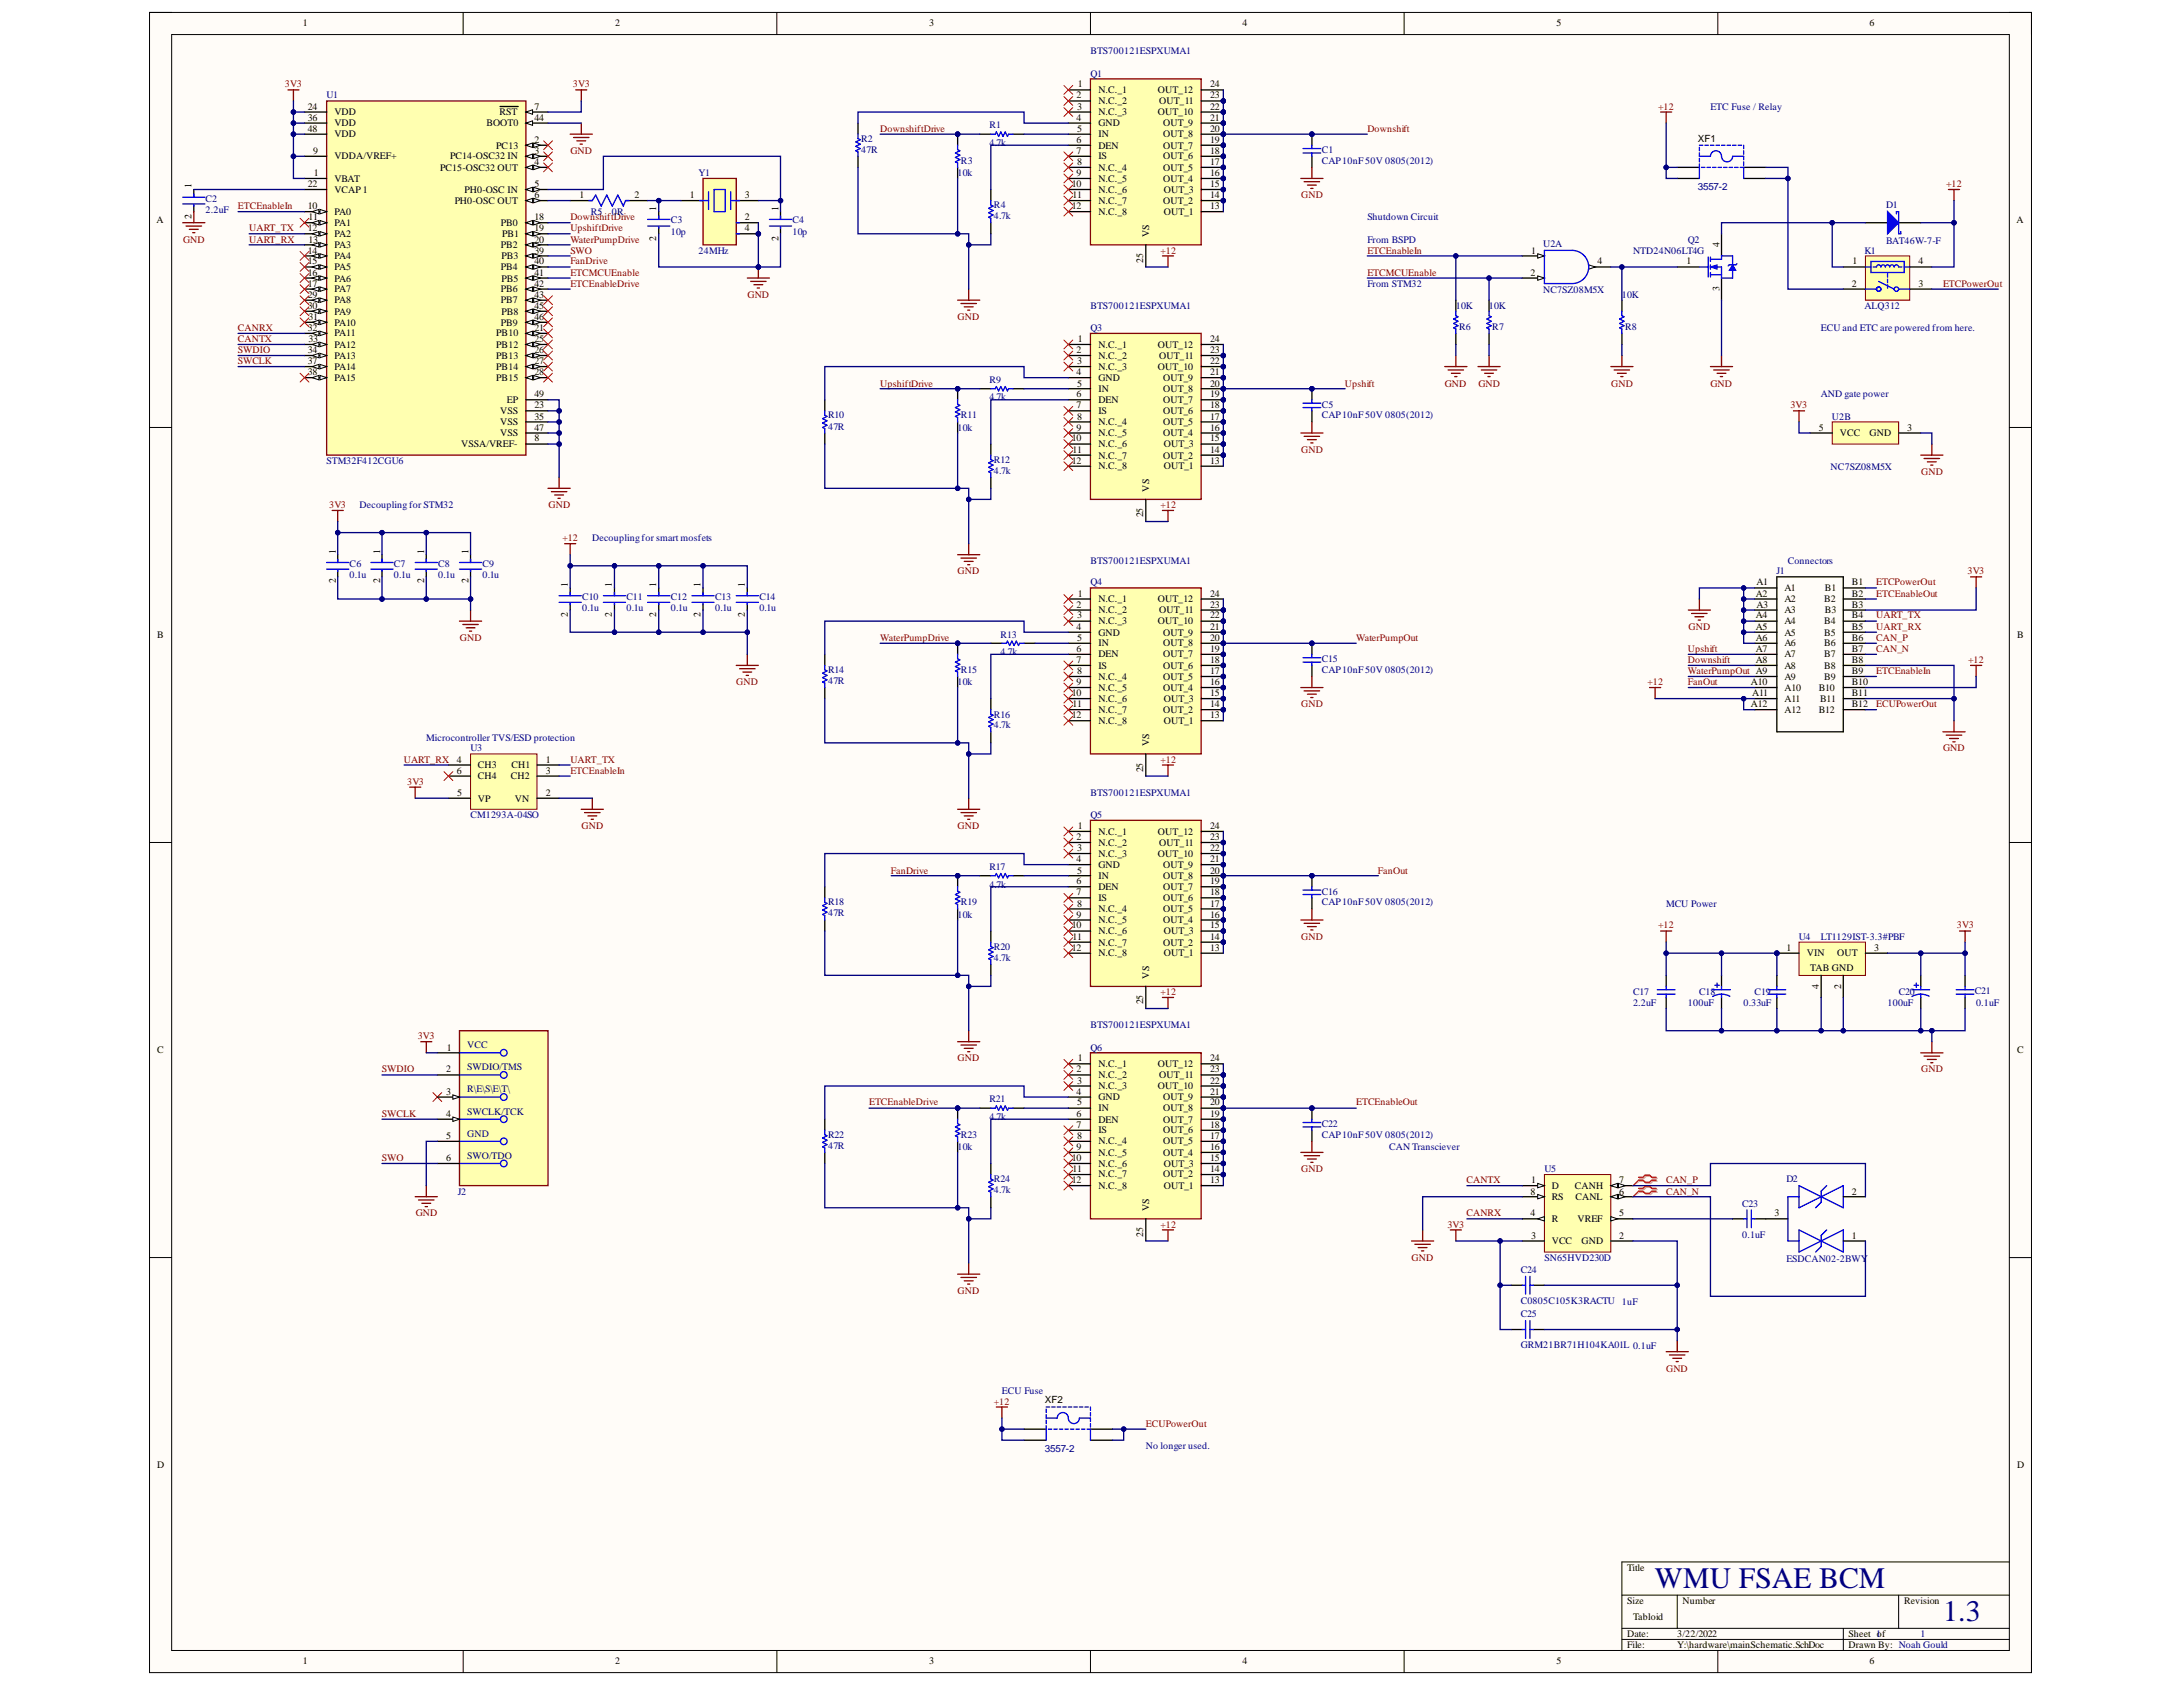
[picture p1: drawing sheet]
<svg xmlns="http://www.w3.org/2000/svg" width="279mm" height="216mm" viewBox="0 0 279 216" stroke-linecap="round" stroke-linejoin="round" font-family="sans-serif">
<defs><g id="words">
<g font-size="3.8" fill="#000080">
<text x="211.8" y="203.3">WMU FSAE BCM</text>
<text x="248.7" y="207.5">1.3</text>
</g>
<g font-size="1.3">
<text x="38.7" y="3.4">1</text>
<text x="78.7" y="3.4">2</text>
<text x="118.9" y="3.4">3</text>
<text x="159" y="3.4">4</text>
<text x="199.2" y="3.4">5</text>
<text x="239.3" y="3.4">6</text>
<text x="138" y="11.2">1</text>
<text x="140.6" y="11.9">N.C._1</text>
<text x="148.2" y="11.9">OUT_12</text>
<text x="154.9" y="11.2">24</text>
<text x="39.4" y="14">24</text>
<text x="39.4" y="15.5">36</text>
<text x="39.4" y="16.8">48</text>
<text x="42.8" y="14.7">VDD</text>
<text x="42.8" y="16.2">VDD</text>
<text x="42.8" y="17.6">VDD</text>
<text x="62.3" y="16.2">BOOT0</text>
<text x="63.9" y="14.7">RST</text>
<text x="68.4" y="14">7</text>
<text x="68.4" y="15.5">44</text>
<text x="137.8" y="12.6">2</text>
<text x="137.8" y="15.5">4</text>
<text x="137.9" y="14">3</text>
<text x="137.9" y="16.8">5</text>
<text x="140.6" y="13.4">N.C._2</text>
<text x="140.6" y="14.7">N.C._3</text>
<text x="140.6" y="16.2">GND</text>
<text x="140.6" y="17.6">IN</text>
<text x="148.2" y="14.7">OUT_10</text>
<text x="148.4" y="13.4">OUT_11</text>
<text x="148.9" y="16.2">OUT_9</text>
<text x="148.9" y="17.6">OUT_8</text>
<text x="154.9" y="12.6">23</text>
<text x="154.9" y="14">22</text>
<text x="154.9" y="15.5">21</text>
<text x="154.9" y="16.8">20</text>
<text x="39.4" y="23.9">22</text>
<text x="40.1" y="19.7">9</text>
<text x="40.2" y="22.5">1</text>
<text x="42.8" y="20.4">VDDA/VREF+</text>
<text x="42.8" y="23.3">VBAT</text>
<text x="56.3" y="21.8">PC15-OSC32 OUT</text>
<text x="57.6" y="20.4">PC14-OSC32 IN</text>
<text x="63.5" y="19">PC13</text>
<text x="68.4" y="18.3">2</text>
<text x="68.4" y="19.7">3</text>
<text x="68.4" y="21.1">4</text>
<text x="68.4" y="23.9">5</text>
<text x="137.2" y="23.9">10</text>
<text x="137.8" y="18.3">6</text>
<text x="137.8" y="19.7">7</text>
<text x="137.8" y="22.5">9</text>
<text x="137.9" y="21.1">8</text>
<text x="140.6" y="19">DEN</text>
<text x="140.6" y="20.4">IS</text>
<text x="140.6" y="21.8">N.C._4</text>
<text x="140.6" y="23.3">N.C._5</text>
<text x="148.9" y="19">OUT_7</text>
<text x="148.9" y="20.4">OUT_6</text>
<text x="148.9" y="21.8">OUT_5</text>
<text x="148.9" y="23.3">OUT_4</text>
<text x="154.9" y="18.3">19</text>
<text x="154.9" y="19.7">18</text>
<text x="154.9" y="21.1">17</text>
<text x="154.9" y="22.5">16</text>
<text x="154.9" y="23.9">15</text>
<text x="217.3" y="18.2">XF1</text>
<text x="20" y="28.6">A</text>
<text x="24.5" y="28" transform="rotate(-90 24.5 28)">2</text>
<text x="24.5" y="24.1" transform="rotate(-90 24.5 24.1)">1</text>
<text x="39.4" y="26.8">10</text>
<text x="39.4" y="29.6">12</text>
<text x="39.5" y="28.2">11</text>
<text x="42.8" y="27.5">PA0</text>
<text x="42.8" y="28.9">PA1</text>
<text x="42.8" y="24.7">VCAP 1</text>
<text x="58.2" y="26.1">PH0-OSC OUT</text>
<text x="59.5" y="24.7">PH0-OSC IN</text>
<text x="64.1" y="28.9">PB0</text>
<text x="68.4" y="25.4">6</text>
<text x="68.4" y="28.2">18</text>
<text x="68.4" y="29.6">19</text>
<text x="74.2" y="25.4">1</text>
<text x="81.2" y="25.4">2</text>
<text x="84" y="27" transform="rotate(-90 84 27)">1</text>
<text x="88.3" y="25.4">1</text>
<text x="95.3" y="28.2">2</text>
<text x="95.3" y="25.4">3</text>
<text x="95.3" y="29.6">4</text>
<text x="99.6" y="27" transform="rotate(-90 99.6 27)">1</text>
<text x="137.2" y="26.8">12</text>
<text x="137.3" y="25.4">11</text>
<text x="140.6" y="24.7">N.C._6</text>
<text x="140.6" y="26.1">N.C._7</text>
<text x="140.6" y="27.5">N.C._8</text>
<text x="148.9" y="26.1">OUT_2</text>
<text x="149" y="24.7">OUT_3</text>
<text x="149" y="27.5">OUT_1</text>
<text x="154.9" y="25.4">14</text>
<text x="154.9" y="26.8">13</text>
<text x="258.1" y="28.6">A</text>
<text x="39.4" y="32.5">14</text>
<text x="39.4" y="33.8">15</text>
<text x="39.4" y="35.3">16</text>
<text x="39.5" y="31">13</text>
<text x="42.8" y="30.4">PA2</text>
<text x="42.8" y="31.7">PA3</text>
<text x="42.8" y="33.2">PA4</text>
<text x="42.8" y="34.6">PA5</text>
<text x="64.1" y="31.7">PB2</text>
<text x="64.1" y="34.6">PB4</text>
<text x="64.2" y="33.2">PB3</text>
<text x="64.3" y="30.4">PB1</text>
<text x="68.4" y="31">20</text>
<text x="68.4" y="32.5">39</text>
<text x="68.4" y="33.8">40</text>
<text x="68.4" y="35.3">41</text>
<text x="84" y="30.8" transform="rotate(-90 84 30.8)">2</text>
<text x="99.6" y="30.8" transform="rotate(-90 99.6 30.8)">2</text>
<text x="146.3" y="33.7" transform="rotate(-90 146.3 33.7)">25</text>
<text x="147.1" y="30.4" transform="rotate(-90 147.1 30.4)">VS</text>
<text x="195.9" y="35.3">2</text>
<text x="196" y="32.5">1</text>
<text x="204.4" y="33.8">4</text>
<text x="215.9" y="33.8">1</text>
<text x="220.1" y="31.6" transform="rotate(-90 220.1 31.6)">4</text>
<text x="237.1" y="33.8">1</text>
<text x="245.6" y="33.8">4</text>
<text x="39.4" y="36.7">17</text>
<text x="39.4" y="38.1">29</text>
<text x="39.4" y="39.5">30</text>
<text x="39.5" y="40.9">31</text>
<text x="42.8" y="36">PA6</text>
<text x="42.8" y="37.4">PA7</text>
<text x="42.8" y="38.8">PA8</text>
<text x="42.8" y="40.3">PA9</text>
<text x="42.8" y="41.7">PA10</text>
<text x="64.1" y="37.4">PB6</text>
<text x="64.1" y="38.8">PB7</text>
<text x="64.1" y="41.7">PB9</text>
<text x="64.2" y="36">PB5</text>
<text x="64.2" y="40.3">PB8</text>
<text x="68.4" y="36.7">42</text>
<text x="68.4" y="38.1">43</text>
<text x="68.4" y="39.5">45</text>
<text x="68.4" y="40.9">46</text>
<text x="220.1" y="37.2" transform="rotate(-90 220.1 37.2)">3</text>
<text x="237" y="36.7">2</text>
<text x="245.6" y="36.7">3</text>
<text x="39.4" y="42.4">32</text>
<text x="39.4" y="45.2">34</text>
<text x="39.4" y="46.6">37</text>
<text x="39.5" y="43.8">33</text>
<text x="42.8" y="43">PA11</text>
<text x="42.8" y="44.5">PA12</text>
<text x="42.8" y="45.9">PA13</text>
<text x="42.8" y="47.4">PA14</text>
<text x="63.5" y="43">PB10</text>
<text x="63.5" y="44.5">PB12</text>
<text x="63.5" y="45.9">PB13</text>
<text x="63.5" y="47.4">PB14</text>
<text x="68.4" y="42.4">21</text>
<text x="68.4" y="43.8">25</text>
<text x="68.4" y="45.2">26</text>
<text x="68.4" y="46.6">27</text>
<text x="137.8" y="45.2">2</text>
<text x="137.9" y="46.6">3</text>
<text x="138" y="43.8">1</text>
<text x="140.6" y="44.5">N.C._1</text>
<text x="140.6" y="45.9">N.C._2</text>
<text x="140.6" y="47.4">N.C._3</text>
<text x="148.2" y="44.5">OUT_12</text>
<text x="148.2" y="47.4">OUT_10</text>
<text x="148.4" y="45.9">OUT_11</text>
<text x="154.9" y="43.8">24</text>
<text x="154.9" y="45.2">23</text>
<text x="154.9" y="46.6">22</text>
<text x="39.4" y="48">38</text>
<text x="42.8" y="48.7">PA15</text>
<text x="63.5" y="48.7">PB15</text>
<text x="64" y="53">VSS</text>
<text x="64.9" y="51.6">EP</text>
<text x="68.4" y="50.8">49</text>
<text x="68.4" y="48">28</text>
<text x="68.4" y="52.3">23</text>
<text x="68.4" y="53.7">35</text>
<text x="137.8" y="48">4</text>
<text x="137.8" y="50.8">6</text>
<text x="137.8" y="52.3">7</text>
<text x="137.9" y="49.5">5</text>
<text x="137.9" y="53.7">8</text>
<text x="140.6" y="48.7">GND</text>
<text x="140.6" y="50.1">IN</text>
<text x="140.6" y="51.6">DEN</text>
<text x="140.6" y="53">IS</text>
<text x="148.9" y="48.7">OUT_9</text>
<text x="148.9" y="50.1">OUT_8</text>
<text x="148.9" y="51.6">OUT_7</text>
<text x="148.9" y="53">OUT_6</text>
<text x="154.9" y="48">21</text>
<text x="154.9" y="49.5">20</text>
<text x="154.9" y="50.8">19</text>
<text x="154.9" y="52.3">18</text>
<text x="154.9" y="53.7">17</text>
<text x="59" y="57.3">VSSA/VREF-</text>
<text x="64" y="54.4">VSS</text>
<text x="64" y="55.8">VSS</text>
<text x="68.4" y="55.1">47</text>
<text x="68.4" y="56.5">8</text>
<text x="137.2" y="56.5">10</text>
<text x="137.2" y="59.4">12</text>
<text x="137.3" y="57.9">11</text>
<text x="137.8" y="55.1">9</text>
<text x="140.6" y="54.4">N.C._4</text>
<text x="140.6" y="55.8">N.C._5</text>
<text x="140.6" y="57.3">N.C._6</text>
<text x="140.6" y="58.7">N.C._7</text>
<text x="148.9" y="54.4">OUT_5</text>
<text x="148.9" y="55.8">OUT_4</text>
<text x="148.9" y="58.7">OUT_2</text>
<text x="149" y="57.3">OUT_3</text>
<text x="154.9" y="55.1">16</text>
<text x="154.9" y="56.5">15</text>
<text x="154.9" y="57.9">14</text>
<text x="154.9" y="59.4">13</text>
<text x="232.8" y="55.1">5</text>
<text x="235.5" y="55.8">VCC</text>
<text x="239.3" y="55.8">GND</text>
<text x="244.1" y="55.1">3</text>
<text x="140.6" y="60">N.C._8</text>
<text x="147.1" y="62.9" transform="rotate(-90 147.1 62.9)">VS</text>
<text x="149" y="60">OUT_1</text>
<text x="43" y="70.9" transform="rotate(-90 43 70.9)">1</text>
<text x="48.6" y="70.9" transform="rotate(-90 48.6 70.9)">1</text>
<text x="54.3" y="70.9" transform="rotate(-90 54.3 70.9)">1</text>
<text x="60" y="70.9" transform="rotate(-90 60 70.9)">1</text>
<text x="146.3" y="66.2" transform="rotate(-90 146.3 66.2)">25</text>
<text x="43" y="74.7" transform="rotate(-90 43 74.7)">2</text>
<text x="48.6" y="74.7" transform="rotate(-90 48.6 74.7)">2</text>
<text x="54.3" y="74.7" transform="rotate(-90 54.3 74.7)">2</text>
<text x="60" y="74.7" transform="rotate(-90 60 74.7)">2</text>
<text x="72.7" y="75.1" transform="rotate(-90 72.7 75.1)">1</text>
<text x="78.3" y="75.1" transform="rotate(-90 78.3 75.1)">1</text>
<text x="84" y="75.1" transform="rotate(-90 84 75.1)">1</text>
<text x="89.7" y="75.1" transform="rotate(-90 89.7 75.1)">1</text>
<text x="95.3" y="75.1" transform="rotate(-90 95.3 75.1)">1</text>
<text x="137.8" y="77.8">2</text>
<text x="138" y="76.4">1</text>
<text x="140.6" y="77">N.C._1</text>
<text x="148.2" y="77">OUT_12</text>
<text x="154.9" y="76.4">24</text>
<text x="154.9" y="77.8">23</text>
<text x="224.7" y="76.4">A2</text>
<text x="224.8" y="77.8">A3</text>
<text x="224.8" y="74.9">A1</text>
<text x="228.4" y="77">A2</text>
<text x="228.4" y="75.7">A1</text>
<text x="233.5" y="77">B2</text>
<text x="233.5" y="75.7">B1</text>
<text x="237" y="77.8">B3</text>
<text x="237" y="76.4">B2</text>
<text x="237" y="74.9">B1</text>
<text x="20.1" y="81.7">B</text>
<text x="72.7" y="79" transform="rotate(-90 72.7 79)">2</text>
<text x="78.3" y="79" transform="rotate(-90 78.3 79)">2</text>
<text x="84" y="79" transform="rotate(-90 84 79)">2</text>
<text x="89.7" y="79" transform="rotate(-90 89.7 79)">2</text>
<text x="95.3" y="79" transform="rotate(-90 95.3 79)">2</text>
<text x="137.8" y="80.6">4</text>
<text x="137.8" y="83.5">6</text>
<text x="137.9" y="79.2">3</text>
<text x="137.9" y="82">5</text>
<text x="140.6" y="78.5">N.C._2</text>
<text x="140.6" y="79.9">N.C._3</text>
<text x="140.6" y="81.4">GND</text>
<text x="140.6" y="82.7">IN</text>
<text x="148.2" y="79.9">OUT_10</text>
<text x="148.4" y="78.5">OUT_11</text>
<text x="148.9" y="81.4">OUT_9</text>
<text x="148.9" y="82.7">OUT_8</text>
<text x="154.9" y="79.2">22</text>
<text x="154.9" y="80.6">21</text>
<text x="154.9" y="82">20</text>
<text x="154.9" y="83.5">19</text>
<text x="224.7" y="83.5">A7</text>
<text x="224.7" y="82">A6</text>
<text x="224.7" y="80.6">A5</text>
<text x="224.7" y="79.2">A4</text>
<text x="228.4" y="82.7">A6</text>
<text x="228.4" y="81.4">A5</text>
<text x="228.4" y="79.9">A4</text>
<text x="228.4" y="78.5">A3</text>
<text x="233.5" y="82.7">B6</text>
<text x="233.5" y="81.4">B5</text>
<text x="233.5" y="79.9">B4</text>
<text x="233.5" y="78.5">B3</text>
<text x="237" y="83.5">B7</text>
<text x="237" y="82">B6</text>
<text x="237" y="80.6">B5</text>
<text x="237" y="79.2">B4</text>
<text x="258.2" y="81.7">B</text>
<text x="137.2" y="89.1">10</text>
<text x="137.8" y="84.8">7</text>
<text x="137.8" y="87.7">9</text>
<text x="137.9" y="86.3">8</text>
<text x="140.6" y="84.1">DEN</text>
<text x="140.6" y="85.6">IS</text>
<text x="140.6" y="87">N.C._4</text>
<text x="140.6" y="88.4">N.C._5</text>
<text x="140.6" y="89.8">N.C._6</text>
<text x="148.9" y="84.1">OUT_7</text>
<text x="148.9" y="85.6">OUT_6</text>
<text x="148.9" y="87">OUT_5</text>
<text x="148.9" y="88.4">OUT_4</text>
<text x="149" y="89.8">OUT_3</text>
<text x="154.9" y="84.8">18</text>
<text x="154.9" y="86.3">17</text>
<text x="154.9" y="87.7">16</text>
<text x="154.9" y="89.1">15</text>
<text x="224.1" y="87.7">A10</text>
<text x="224.2" y="89.1">A11</text>
<text x="224.7" y="84.8">A8</text>
<text x="228.4" y="89.8">A11</text>
<text x="228.4" y="88.4">A10</text>
<text x="228.4" y="87">A9</text>
<text x="228.4" y="85.6">A8</text>
<text x="228.4" y="84.1">A7</text>
<text x="232.8" y="88.4">B10</text>
<text x="232.9" y="89.8">B11</text>
<text x="233.5" y="87">B9</text>
<text x="233.5" y="85.6">B8</text>
<text x="233.5" y="84.1">B7</text>
<text x="237" y="89.1">B11</text>
<text x="237" y="87.7">B10</text>
<text x="237" y="86.3">B9</text>
<text x="237" y="84.8">B8</text>
<text x="137.2" y="91.9">12</text>
<text x="137.3" y="90.5">11</text>
<text x="140.6" y="91.2">N.C._7</text>
<text x="140.6" y="92.7">N.C._8</text>
<text x="147.1" y="95.5" transform="rotate(-90 147.1 95.5)">VS</text>
<text x="148.9" y="91.2">OUT_2</text>
<text x="149" y="92.7">OUT_1</text>
<text x="154.9" y="90.5">14</text>
<text x="154.9" y="91.9">13</text>
<text x="224.1" y="90.5">A12</text>
<text x="228.4" y="91.2">A12</text>
<text x="232.8" y="91.2">B12</text>
<text x="237" y="90.5">B12</text>
<text x="58.4" y="97.6">4</text>
<text x="58.4" y="99">6</text>
<text x="58.5" y="101.8">5</text>
<text x="61.2" y="98.3">CH3</text>
<text x="61.2" y="99.7">CH4</text>
<text x="65.4" y="99.7">CH2</text>
<text x="65.5" y="98.3">CH1</text>
<text x="69.9" y="97.6">1</text>
<text x="69.9" y="101.8">2</text>
<text x="69.9" y="99">3</text>
<text x="146.3" y="98.9" transform="rotate(-90 146.3 98.9)">25</text>
<text x="61.2" y="102.6">VP</text>
<text x="65.9" y="102.6">VN</text>
<text x="137.8" y="107.5">2</text>
<text x="138" y="106.1">1</text>
<text x="140.6" y="106.8">N.C._1</text>
<text x="148.2" y="106.8">OUT_12</text>
<text x="154.9" y="106.1">24</text>
<text x="154.9" y="107.5">23</text>
<text x="137.8" y="110.4">4</text>
<text x="137.8" y="113.1">6</text>
<text x="137.9" y="108.9">3</text>
<text x="137.9" y="111.8">5</text>
<text x="140.6" y="108.2">N.C._2</text>
<text x="140.6" y="109.7">N.C._3</text>
<text x="140.6" y="111">GND</text>
<text x="140.6" y="112.5">IN</text>
<text x="140.6" y="113.9">DEN</text>
<text x="148.2" y="109.7">OUT_10</text>
<text x="148.4" y="108.2">OUT_11</text>
<text x="148.9" y="111">OUT_9</text>
<text x="148.9" y="112.5">OUT_8</text>
<text x="148.9" y="113.9">OUT_7</text>
<text x="154.9" y="108.9">22</text>
<text x="154.9" y="110.4">21</text>
<text x="154.9" y="111.8">20</text>
<text x="154.9" y="113.1">19</text>
<text x="137.2" y="118.8">10</text>
<text x="137.8" y="114.6">7</text>
<text x="137.8" y="117.5">9</text>
<text x="137.9" y="116">8</text>
<text x="140.6" y="115.3">IS</text>
<text x="140.6" y="116.7">N.C._4</text>
<text x="140.6" y="118.1">N.C._5</text>
<text x="140.6" y="119.6">N.C._6</text>
<text x="148.9" y="115.3">OUT_6</text>
<text x="148.9" y="116.7">OUT_5</text>
<text x="148.9" y="118.1">OUT_4</text>
<text x="149" y="119.6">OUT_3</text>
<text x="154.9" y="114.6">18</text>
<text x="154.9" y="116">17</text>
<text x="154.9" y="117.5">16</text>
<text x="154.9" y="118.8">15</text>
<text x="137.2" y="121.7">12</text>
<text x="137.3" y="120.3">11</text>
<text x="140.6" y="121">N.C._7</text>
<text x="140.6" y="122.4">N.C._8</text>
<text x="147.1" y="125.2" transform="rotate(-90 147.1 125.2)">VS</text>
<text x="148.9" y="121">OUT_2</text>
<text x="149" y="122.4">OUT_1</text>
<text x="154.9" y="120.3">14</text>
<text x="154.9" y="121.7">13</text>
<text x="228.6" y="121.7">1</text>
<text x="231.3" y="122.4">VIN</text>
<text x="231.7" y="124.2">TAB GND</text>
<text x="235.1" y="122.4">OUT</text>
<text x="239.9" y="121.7">3</text>
<text x="146.3" y="128.5" transform="rotate(-90 146.3 128.5)">25</text>
<text x="232.8" y="126.5" transform="rotate(-90 232.8 126.5)">4</text>
<text x="235.7" y="126.5" transform="rotate(-90 235.7 126.5)">2</text>
<text x="20.1" y="134.8">C</text>
<text x="57.1" y="137.2">2</text>
<text x="57.2" y="134.5">1</text>
<text x="137.8" y="137.2">2</text>
<text x="138" y="135.8">1</text>
<text x="140.6" y="136.6">N.C._1</text>
<text x="148.2" y="136.6">OUT_12</text>
<text x="154.9" y="135.8">24</text>
<text x="154.9" y="137.2">23</text>
<text x="258.2" y="134.8">C</text>
<text x="57.1" y="140.1">3</text>
<text x="57.1" y="142.9">4</text>
<text x="137.8" y="140.1">4</text>
<text x="137.8" y="142.9">6</text>
<text x="137.9" y="138.7">3</text>
<text x="137.9" y="141.5">5</text>
<text x="140.6" y="138">N.C._2</text>
<text x="140.6" y="139.4">N.C._3</text>
<text x="140.6" y="140.8">GND</text>
<text x="140.6" y="142.2">IN</text>
<text x="140.6" y="143.7">DEN</text>
<text x="148.2" y="139.4">OUT_10</text>
<text x="148.4" y="138">OUT_11</text>
<text x="148.9" y="140.8">OUT_9</text>
<text x="148.9" y="142.2">OUT_8</text>
<text x="148.9" y="143.7">OUT_7</text>
<text x="154.9" y="138.7">22</text>
<text x="154.9" y="140.1">21</text>
<text x="154.9" y="141.5">20</text>
<text x="154.9" y="142.9">19</text>
<text x="57.1" y="145.8">5</text>
<text x="57.1" y="148.6">6</text>
<text x="137.2" y="148.6">10</text>
<text x="137.8" y="144.4">7</text>
<text x="137.8" y="147.1">9</text>
<text x="137.9" y="145.8">8</text>
<text x="140.6" y="145">IS</text>
<text x="140.6" y="146.5">N.C._4</text>
<text x="140.6" y="147.9">N.C._5</text>
<text x="140.6" y="149.3">N.C._6</text>
<text x="148.9" y="145">OUT_6</text>
<text x="148.9" y="146.5">OUT_5</text>
<text x="148.9" y="147.9">OUT_4</text>
<text x="149" y="149.3">OUT_3</text>
<text x="154.9" y="144.4">18</text>
<text x="154.9" y="145.8">17</text>
<text x="154.9" y="147.1">16</text>
<text x="154.9" y="148.6">15</text>
<text x="137.2" y="151.5">12</text>
<text x="137.3" y="150">11</text>
<text x="140.6" y="150.7">N.C._7</text>
<text x="140.6" y="152.1">N.C._8</text>
<text x="147.1" y="155" transform="rotate(-90 147.1 155)">VS</text>
<text x="148.9" y="150.7">OUT_2</text>
<text x="149" y="152.1">OUT_1</text>
<text x="154.9" y="150">14</text>
<text x="154.9" y="151.5">13</text>
<text x="195.9" y="155.7">4</text>
<text x="195.9" y="152.9">8</text>
<text x="196" y="151.5">1</text>
<text x="198.6" y="152.1">D</text>
<text x="198.6" y="153.6">RS</text>
<text x="201.6" y="152.1">CANH</text>
<text x="201.7" y="153.6">CANL</text>
<text x="207.2" y="155.7">5</text>
<text x="207.2" y="152.9">6</text>
<text x="207.2" y="151.5">7</text>
<text x="227.1" y="155.7">3</text>
<text x="237" y="152.9">2</text>
<text x="146.3" y="158.3" transform="rotate(-90 146.3 158.3)">25</text>
<text x="196" y="158.6">3</text>
<text x="198.6" y="159.2">VCC</text>
<text x="198.6" y="156.4">R</text>
<text x="201.9" y="156.4">VREF</text>
<text x="202.4" y="159.2">GND</text>
<text x="207.2" y="158.6">2</text>
<text x="237" y="158.6">1</text>
<text x="133.7" y="179.6">XF2</text>
<text x="20.1" y="187.9">D</text>
<text x="258.2" y="187.9">D</text>
<text x="208.3" y="201">Title</text>
<text x="208.3" y="205.2">Size</text>
<text x="208.3" y="209.5">Date:</text>
<text x="209" y="207.3">Tabloid</text>
<text x="214.7" y="209.5">3/22/2022</text>
<text x="215.4" y="205.2">Number</text>
<text x="236.6" y="209.5">Sheet 1of</text>
<text x="243.7" y="205.2">Revision</text>
<text x="38.7" y="213">1</text>
<text x="78.7" y="213">2</text>
<text x="118.9" y="213">3</text>
<text x="159" y="213">4</text>
<text x="199.2" y="213">5</text>
<text x="208.3" y="210.9">File:</text>
<text x="214.7" y="210.9">Y:\hardware\mainSchematic.SchDoc</text>
<text x="236.6" y="210.9">Drawn By: Noah Gould</text>
<text x="239.3" y="213">6</text>
</g>
<g font-size="1.3" fill="#800000">
<text x="36.5" y="11.2">3V3</text>
<text x="73.3" y="11.2">3V3</text>
<text x="112.7" y="16.8">DownshiftDrive</text>
<text x="175" y="16.8">Downshift</text>
<text x="212.2" y="14">+12</text>
<text x="73" y="19.7">GND</text>
<text x="249.1" y="23.9">+12</text>
<text x="30.5" y="26.8">ETCEnableIn</text>
<text x="31.9" y="29.6">UART_TX</text>
<text x="73" y="28.2">DownshiftDrive</text>
<text x="73" y="29.6">UpshiftDrive</text>
<text x="166.5" y="25.4">GND</text>
<text x="23.4" y="31">GND</text>
<text x="31.9" y="31">UART_RX</text>
<text x="73" y="31">WaterPumpDrive</text>
<text x="73" y="35.3">ETCMCUEnable</text>
<text x="73" y="33.8">FanDrive</text>
<text x="73" y="32.5">SWO</text>
<text x="148.5" y="32.5">+12</text>
<text x="175" y="32.5">ETCEnableIn</text>
<text x="175" y="35.3">ETCMCUEnable</text>
<text x="73" y="36.7">ETCEnableDrive</text>
<text x="95.7" y="38.1">GND</text>
<text x="122.6" y="40.9">GND</text>
<text x="248.7" y="36.7">ETCPowerOut</text>
<text x="30.5" y="45.2">SWDIO</text>
<text x="30.5" y="46.6">SWCLK</text>
<text x="30.5" y="43.8">CANTX</text>
<text x="30.5" y="42.4">CANRX</text>
<text x="112.7" y="49.5">UpshiftDrive</text>
<text x="172.1" y="49.5">Upshift</text>
<text x="184.9" y="49.5">GND</text>
<text x="189.2" y="49.5">GND</text>
<text x="206.2" y="49.5">GND</text>
<text x="218.9" y="49.5">GND</text>
<text x="229.1" y="52.3">3V3</text>
<text x="166.5" y="57.9">GND</text>
<text x="42.1" y="65">3V3</text>
<text x="70.2" y="65">GND</text>
<text x="148.5" y="65">+12</text>
<text x="245.9" y="60.8">GND</text>
<text x="72" y="69.3">+12</text>
<text x="122.6" y="73.5">GND</text>
<text x="240.1" y="76.4">ETCEnableOut</text>
<text x="240.1" y="74.9">ETCPowerOut</text>
<text x="251.8" y="73.5">3V3</text>
<text x="58.9" y="82">GND</text>
<text x="112.7" y="82">WaterPumpDrive</text>
<text x="173.6" y="82">WaterPumpOut</text>
<text x="216" y="83.5">Upshift</text>
<text x="216.1" y="80.6">GND</text>
<text x="240.1" y="82">CAN_P</text>
<text x="240.1" y="83.5">CAN_N</text>
<text x="240.1" y="79.2">UART_TX</text>
<text x="240.1" y="80.6">UART_RX</text>
<text x="94.2" y="87.7">GND</text>
<text x="210.9" y="87.7">+12</text>
<text x="216" y="87.7">FanOut</text>
<text x="216" y="86.3">WaterPumpOut A9</text>
<text x="216" y="84.8">Downshift</text>
<text x="240.1" y="86.3">ETCEnableIn</text>
<text x="251.9" y="84.8">+12</text>
<text x="166.5" y="90.5">GND</text>
<text x="240.1" y="90.5">ECUPowerOut</text>
<text x="51.7" y="97.6">UART_RX</text>
<text x="52.1" y="100.5">3V3</text>
<text x="73" y="99">ETCEnableIn</text>
<text x="73" y="97.6">UART_TX</text>
<text x="148.5" y="97.6">+12</text>
<text x="248.7" y="96.2">GND</text>
<text x="74.4" y="106.1">GND</text>
<text x="122.6" y="106.1">GND</text>
<text x="114" y="111.8">FanDrive</text>
<text x="176.4" y="111.8">FanOut</text>
<text x="212.2" y="118.8">+12</text>
<text x="250.5" y="118.8">3V3</text>
<text x="166.5" y="120.3">GND</text>
<text x="148.5" y="127.4">+12</text>
<text x="48.9" y="137.2">SWDIO</text>
<text x="53.5" y="133">3V3</text>
<text x="122.6" y="135.8">GND</text>
<text x="245.9" y="137.2">GND</text>
<text x="48.9" y="142.9">SWCLK</text>
<text x="111.2" y="141.5">ETCEnableDrive</text>
<text x="173.6" y="141.5">ETCEnableOut</text>
<text x="48.9" y="148.6">SWO</text>
<text x="53.2" y="155.7">GND</text>
<text x="166.5" y="150">GND</text>
<text x="187.7" y="151.5">CANTX</text>
<text x="187.7" y="155.7">CANRX</text>
<text x="213.2" y="151.5">CAN_P</text>
<text x="213.2" y="152.9">CAN_N</text>
<text x="148.5" y="157.1">+12</text>
<text x="180.7" y="161.3">GND</text>
<text x="185.2" y="157.1">3V3</text>
<text x="122.6" y="165.6">GND</text>
<text x="127.2" y="179.8">+12</text>
<text x="213.2" y="175.6">GND</text>
<text x="146.7" y="182.6">ECUPowerOut</text>
</g>
<g font-size="1.3" fill="#000080">
<text x="139.6" y="9.8">Q1</text>
<text x="139.6" y="6.9">BTS700121ESPXUMA1</text>
<text x="41.8" y="12.6">U1</text>
<text x="126.6" y="16.4">R1</text>
<text x="218.9" y="14">ETC Fuse / Relay</text>
<text x="89.4" y="22.5">Y1</text>
<text x="110.2" y="18.2">R2</text>
<text x="110.2" y="19.5">47R</text>
<text x="122.6" y="22.5">10k</text>
<text x="123" y="21">R3</text>
<text x="126.6" y="18.7">4.7k</text>
<text x="169.2" y="19.5">C1</text>
<text x="169.2" y="21">CAP10nF 50V 0805(2012)</text>
<text x="26.3" y="25.8">C2</text>
<text x="26.3" y="27.2">2.2uF</text>
<text x="75.6" y="27.5">R5</text>
<text x="78.3" y="27.5">0R</text>
<text x="85.9" y="28.6">C3</text>
<text x="101.4" y="28.6">C4</text>
<text x="127.2" y="26.6">R4</text>
<text x="127.2" y="28.1">4.7k</text>
<text x="175" y="28.2">Shutdown Circuit</text>
<text x="217.3" y="24.4">3557-2</text>
<text x="241.4" y="26.6">D1</text>
<text x="85.9" y="30">10p</text>
<text x="89.4" y="32.5">24MHz</text>
<text x="101.4" y="30">10p</text>
<text x="175" y="31">From BSPD</text>
<text x="197.5" y="31.6">U2A</text>
<text x="209" y="32.5">NTD24N06LT4G</text>
<text x="216" y="31">Q2</text>
<text x="238.6" y="32.5">K1</text>
<text x="241.4" y="31.2">BAT46W-7-F</text>
<text x="139.6" y="39.5">BTS700121ESPXUMA1</text>
<text x="175" y="36.7">From STM32</text>
<text x="186.3" y="39.5">10K</text>
<text x="190.6" y="39.5">10K</text>
<text x="197.5" y="37.6">NC7SZ08M5X</text>
<text x="207.6" y="38.1">10K</text>
<text x="238.6" y="39.5">ALQ312</text>
<text x="139.6" y="42.4">Q3</text>
<text x="186.8" y="42.2">R6</text>
<text x="191" y="42.2">R7</text>
<text x="208" y="42.2">R8</text>
<text x="233" y="42.4">ECU and ETC are powered from here.</text>
<text x="106" y="53.5">R10</text>
<text x="123" y="53.5">R11</text>
<text x="126.6" y="49.1">R9</text>
<text x="126.6" y="51.2">4.7k</text>
<text x="169.2" y="52.2">C5</text>
<text x="169.2" y="53.5">CAP10nF 50V 0805(2012)</text>
<text x="233" y="50.8">AND gate power</text>
<text x="234.5" y="53.7">U2B</text>
<text x="41.8" y="59.4">STM32F412CGU6</text>
<text x="106" y="55">47R</text>
<text x="122.6" y="55.1">10k</text>
<text x="127.2" y="59.2">R12</text>
<text x="46" y="65">Decouplingfor STM32</text>
<text x="127.2" y="60.6">4.7k</text>
<text x="234.3" y="60.2">NC7SZ08M5X</text>
<text x="75.8" y="69.3">Decouplingfor smart mosfets</text>
<text x="44.7" y="72.6">C6</text>
<text x="44.7" y="74">0.1u</text>
<text x="50.4" y="72.6">C7</text>
<text x="50.4" y="74">0.1u</text>
<text x="56.1" y="72.6">C8</text>
<text x="56.1" y="74">0.1u</text>
<text x="61.7" y="72.6">C9</text>
<text x="61.7" y="74">0.1u</text>
<text x="74.5" y="76.8">C10</text>
<text x="80.2" y="76.8">C11</text>
<text x="85.9" y="76.8">C12</text>
<text x="91.5" y="76.8">C13</text>
<text x="97.2" y="76.8">C14</text>
<text x="139.6" y="74.9">Q4</text>
<text x="139.6" y="72.1">BTS700121ESPXUMA1</text>
<text x="227.4" y="73.5">J1</text>
<text x="228.8" y="72.1">Connectors</text>
<text x="74.5" y="78.2">0.1u</text>
<text x="80.2" y="78.2">0.1u</text>
<text x="85.9" y="78.2">0.1u</text>
<text x="91.5" y="78.2">0.1u</text>
<text x="97.2" y="78.2">0.1u</text>
<text x="128.1" y="81.6">R13</text>
<text x="128.1" y="83.9">4.7k</text>
<text x="106" y="86.2">R14</text>
<text x="106" y="87.5">47R</text>
<text x="122.6" y="87.7">10k</text>
<text x="123" y="86.2">R15</text>
<text x="169.2" y="84.7">C15</text>
<text x="169.2" y="86.2">CAP10nF 50V 0805(2012)</text>
<text x="54.6" y="94.8">Microcontroller TVS/ESD protection</text>
<text x="127.2" y="91.8">R16</text>
<text x="127.2" y="93.2">4.7k</text>
<text x="60.2" y="96.2">U3</text>
<text x="139.6" y="101.8">BTS700121ESPXUMA1</text>
<text x="60.2" y="104.7">CM1293A-04SO</text>
<text x="139.6" y="104.7">Q5</text>
<text x="126.6" y="111.4">R17</text>
<text x="126.6" y="113.7">4.7k</text>
<text x="106" y="115.9">R18</text>
<text x="106" y="117.3">47R</text>
<text x="122.6" y="117.5">10k</text>
<text x="123" y="115.9">R19</text>
<text x="169.2" y="114.5">C16</text>
<text x="169.2" y="115.9">CAP10nF 50V 0805(2012)</text>
<text x="213.2" y="116">MCU Power</text>
<text x="127.2" y="121.5">R20</text>
<text x="127.2" y="123">4.7k</text>
<text x="230.2" y="120.3">U4</text>
<text x="233" y="120.3">LT1129IST-3.3#PBF</text>
<text x="139.6" y="131.6">BTS700121ESPXUMA1</text>
<text x="209" y="127.4">C17</text>
<text x="209" y="128.8">2.2uF</text>
<text x="216" y="128.8">100uF</text>
<text x="217.5" y="127.4">C18</text>
<text x="223.1" y="128.8">0.33uF</text>
<text x="224.6" y="127.4">C19</text>
<text x="241.6" y="128.8">100uF</text>
<text x="243" y="127.4">C20</text>
<text x="252.7" y="127.2">C21</text>
<text x="252.9" y="128.8">0.1uF</text>
<text x="59.8" y="134.1">VCC</text>
<text x="59.8" y="137">SWDIO/TMS</text>
<text x="139.6" y="134.5">Q6</text>
<text x="59.8" y="139.8">R\E\S\E\T\</text>
<text x="59.8" y="142.7">SWCLK/TCK</text>
<text x="126.6" y="141.1">R21</text>
<text x="126.6" y="143.3">4.7k</text>
<text x="59.8" y="145.4">GND</text>
<text x="59.8" y="148.3">SWO/TDO</text>
<text x="106" y="145.6">R22</text>
<text x="106" y="147.1">47R</text>
<text x="122.6" y="147.1">10k</text>
<text x="123" y="145.6">R23</text>
<text x="169.2" y="144.2">C22</text>
<text x="169.2" y="145.6">CAP10nF 50V 0805(2012)</text>
<text x="177.8" y="147.1">CAN Transciever</text>
<text x="58.6" y="152.9">J2</text>
<text x="127.2" y="151.3">R24</text>
<text x="127.2" y="152.7">4.7k</text>
<text x="197.7" y="150">U5</text>
<text x="223" y="154.4">C23</text>
<text x="228.6" y="151.3">D2</text>
<text x="197.7" y="161.3">SN65HVD230D</text>
<text x="223" y="158.4">0.1uF</text>
<text x="228.6" y="161.5">ESDCAN02-2BWY</text>
<text x="194.6" y="162.9">C24</text>
<text x="194.6" y="166.8">C0805C105K3RACTU 1uF</text>
<text x="194.6" y="168.5">C25</text>
<text x="194.6" y="172.5">GRM21BR71H104KA01L 0.1uF</text>
<text x="128.2" y="178.3">ECU Fuse</text>
<text x="133.7" y="185.9">3557-2</text>
<text x="146.7" y="185.4">No longer used.</text>
<text x="245.8" y="209.5">1</text>
</g>
</g></defs>
<path d="M19.1 1.6h240.9v212.5h-240.9z" fill-rule="evenodd" fill="#fffcf8"/>
<path d="M19.1 1.6h240.9v212.5h-240.9z" fill="none" stroke="#000" stroke-width=".13"/>
<path d="M22 4.4h235.2v206.8h-235.2z" fill-rule="evenodd" fill="#fffcf8"/>
<g fill="none" stroke="#000" stroke-width=".13">
<path d="M19.1 1.6h2.9M22 4.4h235.2v206.8h-235.2zM59.3 1.6v2.8M99.4 1.6v2.8M139.6 1.6v2.8M179.7 1.6v2.8M219.9 1.6v2.8M257.2 1.6h2.8v2.8M19.1 54.7h2.9M257.2 54.7h2.8M19.1 107.8h2.9M257.2 107.8h2.8"/>
<path d="M19.1 160.9h2.9M257.2 160.9h2.8M257.2 199.9h-49.6v11.3M59.3 211.2v2.9M99.4 211.2v2.9M139.6 211.2v2.9M179.7 211.2v2.9M207.6 204.1h49.6M207.6 208.4h49.6M207.6 209.8h49.6M214.7 204.1v4.3M219.9 211.2v2.9"/>
<path d="M235.9 208.4v2.8M243 204.1v4.3M260 211.2v2.9"/>
</g>
<path d="M197.7 150.3h8.5v9.9h-8.5z" fill-rule="evenodd" fill="#ffffb0"/>
<path d="M197.7 150.3h8.5v9.9h-8.5z" fill="none" stroke="#800000" stroke-width=".13"/>
<path d="M194.8 151.7h2.9" fill="none" stroke="#000" stroke-width=".17"/>
<path d="M196.8 151.5l.9 .2-.9 .3z" fill="#f8fcff"/>
<path d="M196.8 151.5l.9 .2-.9 .3z" fill="none" stroke="#000" stroke-width=".13"/>
<path d="M194.8 158.8h2.9M194.8 156h2.9M206.2 158.8h2.8" fill="none" stroke="#000" stroke-width=".17"/>
<path d="M196.8 156l.9-.3v.6z" fill="#f8fcff"/>
<path d="M196.8 156l.9-.3v.6z" fill="none" stroke="#000" stroke-width=".13"/>
<path d="M206.2 156h2.8" fill="none" stroke="#000" stroke-width=".17"/>
<path d="M206.2 155.7l.8 .3-.8 .3z" fill="#f8fcff"/>
<path d="M206.2 155.7l.8 .3-.8 .3z" fill="none" stroke="#000" stroke-width=".13"/>
<path d="M206.2 153.2h2.8" fill="none" stroke="#000" stroke-width=".17"/>
<path d="M206.2 153.2l.8-.3v.5z" fill="#f8fcff"/>
<path d="M206.2 153.2l.8-.3v.5z" fill="none" stroke="#000" stroke-width=".13"/>
<path d="M207.2 152.9l.8 .3-.8 .2z" fill="#f8fcff"/>
<path d="M207.2 152.9l.8 .3-.8 .2z" fill="none" stroke="#000" stroke-width=".13"/>
<path d="M206.2 151.7h2.8" fill="none" stroke="#000" stroke-width=".17"/>
<path d="M206.2 151.7l.8-.2v.5z" fill="#f8fcff"/>
<path d="M206.2 151.7l.8-.2v.5z" fill="none" stroke="#000" stroke-width=".13"/>
<path d="M207.2 151.5l.8 .2-.8 .3z" fill="#f8fcff"/>
<path d="M207.2 151.5l.8 .2-.8 .3z" fill="none" stroke="#000" stroke-width=".13"/>
<path d="M194.8 153.2h2.9" fill="none" stroke="#000" stroke-width=".17"/>
<path d="M196.8 152.9l.9 .3-.9 .2z" fill="#f8fcff"/>
<path d="M196.8 152.9l.9 .3-.9 .2z" fill="none" stroke="#000" stroke-width=".13"/>
<g fill="none" stroke="#800000" stroke-width=".17">
<path d="M249.4 24.3h1.4M250.1 24.3v1.4M212.5 119.2h1.5M213.3 119.2v1.4M245.8 134.7h2.9M246.3 135.2h1.9M246.7 135.6h1.1M247.1 136h.3M247.3 133.3v1.4M180.7 158.8h2.8M181.1 159.2h2M181.5 159.7h1.1"/>
<path d="M182.1 157.4v1.4M185.6 157.4h1.4M186.3 157.4v1.4M181.9 160.1h.3M213.3 173h2.8M213.7 173.4h2M214.1 173.8h1.1M214.5 174.3h.3M214.7 171.6v1.4"/>
</g>
<g fill="none" stroke="#000" stroke-width=".17">
<path d="M224.6 79.5h2.8M224.6 78.1h2.8M224.6 76.7h2.8M224.6 75.2h2.8M227.4 73.8h8.5v19.9h-8.5zM235.9 79.5h2.9M235.9 78.1h2.9M235.9 76.7h2.9M235.9 75.2h2.9M224.6 90.8h2.8M224.6 89.4h2.8M224.6 88h2.8"/>
<path d="M224.6 86.6h2.8M224.6 85.2h2.8M224.6 83.7h2.8M224.6 82.3h2.8M224.6 80.9h2.8M235.9 90.8h2.9M235.9 89.4h2.9M235.9 88h2.9M235.9 86.6h2.9M235.9 85.2h2.9M235.9 83.7h2.9M235.9 82.3h2.9"/>
<path d="M235.9 80.9h2.9M220.3 124.8v1.4M220.3 127.7v1.4M227.4 124.8v1.4M227.4 127.7v1.4M251.5 124.8v1.4M251.5 127.7v1.4M193.4 164.5h1.4M193.4 170.2h1.4M196.3 164.5h1.4M196.3 170.2h1.4"/>
</g>
<g fill="none" stroke="#00f" stroke-width=".17">
<path d="M219.2 126.7h2.3M219.5 126.1h.6M219.8 125.8v.6M220.3 127.2l.6 .1 .5 .2M220.3 127.2l-.5 .1-.6 .2M220.3 126.2v.5M220.3 127.2v.5M226.3 127.2h2.3M226.3 126.7h2.3M227.4 126.2v.5M227.4 127.2v.5M250.4 127.2h2.2"/>
<path d="M250.4 126.7h2.2M251.5 126.2v.5M251.5 127.2v.5M194.8 164.5h.5M194.8 170.2h.5M195.3 163.3v2.3M195.3 169v2.3M195.8 163.3v2.3M195.8 169v2.3M195.8 164.5h.5M195.8 170.2h.5"/>
</g>
<path d="M209.8 150.8h.6l.3-.3h.6l.2 .3h.6M209.8 151.2h.6l.3 .3h.6l.2-.3h.6M209.8 152.2h.6l.3-.3h.6l.2 .3h.6M209.8 152.6h.6l.3 .3h.6l.2-.3h.6" fill="none" stroke="#d0a19e" stroke-width=".17"/>
<path d="M209.8 151.2l-.8 .5M209.8 152.6l-.8 .6" fill="none" stroke="#d0a19e" stroke-width=".13"/>
<path d="M209.7 150.7h.6l.3-.3h.5l.3 .3h.6M209.7 151h.6l.3 .3h.5l.3-.3h.6M209.7 152.1h.6l.3-.3h.5l.3 .3h.6M209.7 152.4h.6l.3 .3h.5l.3-.3h.6" fill="none" stroke="#f00" stroke-width=".17"/>
<path d="M209.7 151l-.7 .7M209.7 152.4l-.7 .8" fill="none" stroke="#f00" stroke-width=".13"/>
<path d="M238.8 32.8h5.6v5.6h-5.6z" fill-rule="evenodd" fill="#ffffb0"/>
<path d="M238.8 32.8h5.6v5.6h-5.6z" fill="none" stroke="#800000" stroke-width=".13"/>
<g fill="none" stroke="#00f" stroke-width=".17">
<path d="M238.8 34.2h.7M238.8 37h1.4M239.5 33.5h4.2v1.4h-4.2zM239.7 34.2h.5a.28 .28 0 0 1 .3-.3 .28 .28 0 0 1 .2 .3 .29 .29 0 0 1 .3-.3 .29 .29 0 0 1 .3 .3 .28 .28 0 0 1 .3-.3 .28 .28 0 0 1 .3 .3 .29 .29 0 0 1 .2-.3 .29 .29 0 0 1 .3 .3 .29 .29 0 0 1 .3-.3 .29 .29 0 0 1 .3 .3h.4M240.4 36l2 1a.28 .28 0 0 1 .4-.3 .28 .28 0 0 1 .1 .5 .28 .28 0 0 1-.4 0l-.1-.2M241.6 35v.5M241.6 35.7v.5M241.6 36.4v.5M243 37h1.4M243.7 34.2h.7"/>
<circle cx="240.5" cy="37" r=".28"/>
</g>
<path d="M235.9 34.2h2.9M235.9 37h2.9M238.8 28.5h2.8M243 28.5h2.8M244.4 34.2h2.9M244.4 37h2.9" fill="none" stroke="#000" stroke-width=".17"/>
<path d="M241.6 27.1l1.4 1.4-1.4 1.4z" fill="#00f"/>
<g fill="none" stroke="#00f" stroke-width=".17">
<path d="M217.5 19.6v.4h1.4a.71 .71 0 0 1 .7-.7 .71 .71 0 0 1 .7 .7 .71 .71 0 0 0 .7 .7 .71 .71 0 0 0 .8-.7h1.4v.4M217.5 18.6h.4M217.5 18.9v.4M218.2 18.6h.5M218.9 18.6h.5M219.6 18.6h.5M220.3 18.6h.5M221 18.6h.5M221.8 18.6h.4M222.5 18.6h.4M223.2 18.6v.4M223.2 19.3v.4"/>
<path d="M217.5 20.3v.4M217.5 21v1.8M217.8 21.4h.4M218.5 21.4h.4M219.2 21.4h.4M219.9 21.4h.4M220.6 21.4h.4M221.3 21.4h.5M222 21.4h.5M222.7 21.4h.5v1.4M223.2 20.7v.5M241.6 27.1l1.4 1.4-1.4 1.4z"/>
<path d="M242.7 27.4v-.3h.3v2.8h.3v-.3M212.1 127.2h2.3M212.1 126.7h2.3M213.3 126.2v.5M213.3 127.2v.5M133.9 181v.5h1.4a.71 .71 0 0 1 .7-.7 .71 .71 0 0 1 .7 .7 .71 .71 0 0 0 .7 .7 .71 .71 0 0 0 .8-.7h1.4v.4M133.9 180.1h.4M133.9 180.3v.5M133.9 181.7v.5M133.9 182.5v1.8M134.2 182.9h.4M134.6 180.1h.5"/>
<path d="M134.9 182.9h.4M135.3 180.1h.5M135.6 182.9h.4M136 180.1h.5M136.3 182.9h.4M136.7 180.1h.5M137 182.9h.4M137.4 180.1h.5M137.7 182.9h.5M138.2 180.1h.4M138.4 182.9h.5M138.9 180.1h.4"/>
<path d="M139.1 182.9h.5v1.4M139.6 180.1v.4M139.6 180.8v.4M139.6 182.2v.4"/>
</g>
<path d="M212.5 14.3h1.5M213.3 14.3v1.5M127.5 180.1h1.4M128.2 180.1v1.4" fill="none" stroke="#800000" stroke-width=".17"/>
<path d="M194.8 32.8h2.9M214.7 21.4h2.8M214.7 22.8h2.8M223.2 21.4h2.8M223.2 22.8h2.8M213.3 124.8v1.4M213.3 127.7v1.4M131.1 182.9h2.8M131.1 184.3h2.8M139.6 182.9h2.8M139.6 184.3h2.8" fill="none" stroke="#000" stroke-width=".17"/>
<path d="M148.9 29.4l1.2 1.1M150.1 29.4l-1.2 1.1M150.3 29.4l1.2 1.1M151.5 29.4l-1.2 1.1" fill="none" stroke="#f00" stroke-width=".13"/>
<path d="M196.8 32.5l.9 .3-.9 .2z" fill="#f8fcff"/>
<path d="M196.8 32.5l.9 .3-.9 .2z" fill="none" stroke="#000" stroke-width=".13"/>
<path d="M203.3 34.2h2.9" fill="none" stroke="#000" stroke-width=".17"/>
<path d="M203.3 33.9l.9 .3-.9 .3z" fill="#f8fcff"/>
<path d="M203.3 33.9l.9 .3-.9 .3z" fill="none" stroke="#000" stroke-width=".13"/>
<path d="M194.8 35.6h2.9" fill="none" stroke="#000" stroke-width=".17"/>
<path d="M196.8 35.3l.9 .3-.9 .3z" fill="#f8fcff"/>
<path d="M196.8 35.3l.9 .3-.9 .3z" fill="none" stroke="#000" stroke-width=".13"/>
<path d="M197.7 32h3.5a2.12 2.12 0 0 1 2.1 2.2 2.12 2.12 0 0 1-2.1 2.1h-3.5z" fill="none" stroke="#00f" stroke-width=".17"/>
<path d="M234.5 54h8.5v2.8h-8.5z" fill-rule="evenodd" fill="#ffffb0"/>
<path d="M234.5 54h8.5v2.8h-8.5z" fill="none" stroke="#800000" stroke-width=".13"/>
<path d="M186.3 38.4v1.4M190.6 38.4v1.4M207.6 38.4v1.4M214.7 34.2h2.8M220.3 29.9v2.9M220.3 35.6v2.8M186.3 42.7v1.4M190.6 42.7v1.4M207.6 42.7v1.4M231.7 55.4h2.8M243 55.4h2.8" fill="none" stroke="#000" stroke-width=".17"/>
<path d="M186.3 39.8v.6l.3 .1-.6 .3 .6 .3-.6 .3 .6 .3-.6 .3 .3 .1v.6M190.6 39.8v.6l.3 .1-.6 .3 .6 .3-.6 .3 .6 .3-.6 .3 .3 .1v.6M207.6 39.8v.6l.3 .1-.6 .3 .6 .3-.6 .3 .6 .3-.6 .3 .3 .1v.6M217.5 34.2h1.1M218.6 32.9v2.5M218.9 33.2h1.4v-.4h1.5v1.1M218.9 34.2h1.4v1.4h1.5v-1M218.9 35.2h1.4M218.9 32.9v.6M218.9 33.9v.6M218.9 34.9v.5" fill="none" stroke="#00f" stroke-width=".17"/>
<g fill="none" stroke="#800000" stroke-width=".17">
<path d="M184.9 46.9h2.8M185.3 47.3h2M185.8 47.8h1.1M186.2 48.2h.3M186.3 45.5v1.4M189.2 46.9h2.8M189.6 47.3h2M190 47.8h1.1M190.4 48.2h.3M190.6 45.5v1.4M206.2 46.9h2.8M206.6 47.3h2"/>
<path d="M207 47.8h1.1M207.4 48.2h.3M207.6 45.5v1.4M245.8 58.2h2.9M246.3 58.7h1.9M246.7 59.1h1.1M247.1 59.5h.3M247.3 56.8v1.4"/>
</g>
<path d="M221.8 33.9l.4 .7h-.9z" fill="#00f"/>
<path d="M221.8 33.9l.4 .7h-.9z" fill="none" stroke="#00f" stroke-width=".13"/>
<path d="M221.3 33.9h.9" fill="none" stroke="#00f" stroke-width=".17"/>
<path d="M218.9 34.2l.9-.3v.6z" fill="#00f"/>
<path d="M218.9 34.2l.9-.3v.6z" fill="none" stroke="#00f" stroke-width=".13"/>
<path d="M221.3 33.9l-.1 .1M222.3 33.7l-.1 .2" fill="none" stroke="#00f" stroke-width=".17"/>
<path d="M218.9 46.9h2.9M219.3 47.3h2M219.8 47.8h1.1M220.2 48.2h.3M220.3 45.5v1.4" fill="none" stroke="#800000" stroke-width=".17"/>
<path d="M41.8 12.9h25.5v45.3h-25.5z" fill-rule="evenodd" fill="#ffffb0"/>
<path d="M41.8 12.9h25.5v45.3h-25.5z" fill="none" stroke="#800000" stroke-width=".17"/>
<path d="M39 14.3h2.8M39 15.8h2.8M39 17.2h2.8M67.3 18.6h2.8M39 20h2.8" fill="none" stroke="#000" stroke-width=".17"/>
<path d="M67.3 18.6l.9-.3v.6z" fill="#f8fcff"/>
<path d="M67.3 18.6l.9-.3v.6z" fill="none" stroke="#000" stroke-width=".13"/>
<path d="M68.3 18.3l.9 .3-.9 .3z" fill="#f8fcff"/>
<path d="M68.3 18.3l.9 .3-.9 .3z" fill="none" stroke="#000" stroke-width=".13"/>
<path d="M67.3 20h2.8" fill="none" stroke="#000" stroke-width=".17"/>
<path d="M67.3 20l.9-.3v.6z" fill="#f8fcff"/>
<path d="M67.3 20l.9-.3v.6z" fill="none" stroke="#000" stroke-width=".13"/>
<path d="M68.3 19.7l.9 .3-.9 .3z" fill="#f8fcff"/>
<path d="M68.3 19.7l.9 .3-.9 .3z" fill="none" stroke="#000" stroke-width=".13"/>
<path d="M67.3 21.4h2.8" fill="none" stroke="#000" stroke-width=".17"/>
<path d="M67.3 21.4l.9-.3v.6z" fill="#f8fcff"/>
<path d="M67.3 21.4l.9-.3v.6z" fill="none" stroke="#000" stroke-width=".13"/>
<path d="M68.3 21.1l.9 .3-.9 .3z" fill="#f8fcff"/>
<path d="M68.3 21.1l.9 .3-.9 .3z" fill="none" stroke="#000" stroke-width=".13"/>
<path d="M67.3 24.3h2.8" fill="none" stroke="#000" stroke-width=".17"/>
<path d="M67.3 24.3l.9-.3v.5z" fill="#f8fcff"/>
<path d="M67.3 24.3l.9-.3v.5z" fill="none" stroke="#000" stroke-width=".13"/>
<path d="M68.3 24l.9 .3-.9 .2z" fill="#f8fcff"/>
<path d="M68.3 24l.9 .3-.9 .2z" fill="none" stroke="#000" stroke-width=".13"/>
<path d="M67.3 25.7h2.8" fill="none" stroke="#000" stroke-width=".17"/>
<path d="M67.3 25.7l.9-.3v.6z" fill="#f8fcff"/>
<path d="M67.3 25.7l.9-.3v.6z" fill="none" stroke="#000" stroke-width=".13"/>
<path d="M68.3 25.4l.9 .3-.9 .3z" fill="#f8fcff"/>
<path d="M68.3 25.4l.9 .3-.9 .3z" fill="none" stroke="#000" stroke-width=".13"/>
<path d="M39 27.1h2.8" fill="none" stroke="#000" stroke-width=".17"/>
<path d="M41 26.8l.8 .3-.8 .3z" fill="#f8fcff"/>
<path d="M41 26.8l.8 .3-.8 .3z" fill="none" stroke="#000" stroke-width=".13"/>
<path d="M40 27.1l.8-.3v.6z" fill="#f8fcff"/>
<path d="M40 27.1l.8-.3v.6z" fill="none" stroke="#000" stroke-width=".13"/>
<path d="M39 28.5h2.8" fill="none" stroke="#000" stroke-width=".17"/>
<path d="M41 28.2l.8 .3-.8 .3z" fill="#f8fcff"/>
<path d="M41 28.2l.8 .3-.8 .3z" fill="none" stroke="#000" stroke-width=".13"/>
<path d="M40 28.5l.8-.3v.6z" fill="#f8fcff"/>
<path d="M40 28.5l.8-.3v.6z" fill="none" stroke="#000" stroke-width=".13"/>
<path d="M39 29.9h2.8" fill="none" stroke="#000" stroke-width=".17"/>
<path d="M41 29.6l.8 .3-.8 .3z" fill="#f8fcff"/>
<path d="M41 29.6l.8 .3-.8 .3z" fill="none" stroke="#000" stroke-width=".13"/>
<path d="M40 29.9l.8-.3v.6z" fill="#f8fcff"/>
<path d="M40 29.9l.8-.3v.6z" fill="none" stroke="#000" stroke-width=".13"/>
<path d="M39 31.3h2.8" fill="none" stroke="#000" stroke-width=".17"/>
<path d="M41 31.1l.8 .2-.8 .3z" fill="#f8fcff"/>
<path d="M41 31.1l.8 .2-.8 .3z" fill="none" stroke="#000" stroke-width=".13"/>
<path d="M40 31.3l.8-.2v.5z" fill="#f8fcff"/>
<path d="M40 31.3l.8-.2v.5z" fill="none" stroke="#000" stroke-width=".13"/>
<path d="M39 32.8h2.8" fill="none" stroke="#000" stroke-width=".17"/>
<path d="M41 32.5l.8 .3-.8 .2z" fill="#f8fcff"/>
<path d="M41 32.5l.8 .3-.8 .2z" fill="none" stroke="#000" stroke-width=".13"/>
<path d="M40 32.8l.8-.3v.5z" fill="#f8fcff"/>
<path d="M40 32.8l.8-.3v.5z" fill="none" stroke="#000" stroke-width=".13"/>
<path d="M39 34.2h2.8" fill="none" stroke="#000" stroke-width=".17"/>
<path d="M41 33.9l.8 .3-.8 .3z" fill="#f8fcff"/>
<path d="M41 33.9l.8 .3-.8 .3z" fill="none" stroke="#000" stroke-width=".13"/>
<path d="M40 34.2l.8-.3v.6z" fill="#f8fcff"/>
<path d="M40 34.2l.8-.3v.6z" fill="none" stroke="#000" stroke-width=".13"/>
<path d="M39 35.6h2.8" fill="none" stroke="#000" stroke-width=".17"/>
<path d="M41 35.3l.8 .3-.8 .3z" fill="#f8fcff"/>
<path d="M41 35.3l.8 .3-.8 .3z" fill="none" stroke="#000" stroke-width=".13"/>
<path d="M40 35.6l.8-.3v.6z" fill="#f8fcff"/>
<path d="M40 35.6l.8-.3v.6z" fill="none" stroke="#000" stroke-width=".13"/>
<path d="M39 37h2.8" fill="none" stroke="#000" stroke-width=".17"/>
<path d="M41 36.7l.8 .3-.8 .3z" fill="#f8fcff"/>
<path d="M41 36.7l.8 .3-.8 .3z" fill="none" stroke="#000" stroke-width=".13"/>
<path d="M40 37l.8-.3v.6z" fill="#f8fcff"/>
<path d="M40 37l.8-.3v.6z" fill="none" stroke="#000" stroke-width=".13"/>
<path d="M39 38.4h2.8" fill="none" stroke="#000" stroke-width=".17"/>
<path d="M41 38.1l.8 .3-.8 .3z" fill="#f8fcff"/>
<path d="M41 38.1l.8 .3-.8 .3z" fill="none" stroke="#000" stroke-width=".13"/>
<path d="M40 38.4l.8-.3v.6z" fill="#f8fcff"/>
<path d="M40 38.4l.8-.3v.6z" fill="none" stroke="#000" stroke-width=".13"/>
<path d="M39 39.8h2.8" fill="none" stroke="#000" stroke-width=".17"/>
<path d="M41 39.6l.8 .2-.8 .3z" fill="#f8fcff"/>
<path d="M41 39.6l.8 .2-.8 .3z" fill="none" stroke="#000" stroke-width=".13"/>
<path d="M40 39.8l.8-.2v.5z" fill="#f8fcff"/>
<path d="M40 39.8l.8-.2v.5z" fill="none" stroke="#000" stroke-width=".13"/>
<path d="M39 41.3h2.8" fill="none" stroke="#000" stroke-width=".17"/>
<path d="M41 41l.8 .3-.8 .2z" fill="#f8fcff"/>
<path d="M41 41l.8 .3-.8 .2z" fill="none" stroke="#000" stroke-width=".13"/>
<path d="M40 41.3l.8-.3v.5z" fill="#f8fcff"/>
<path d="M40 41.3l.8-.3v.5z" fill="none" stroke="#000" stroke-width=".13"/>
<path d="M39 42.7h2.8" fill="none" stroke="#000" stroke-width=".17"/>
<path d="M41 42.4l.8 .3-.8 .3z" fill="#f8fcff"/>
<path d="M41 42.4l.8 .3-.8 .3z" fill="none" stroke="#000" stroke-width=".13"/>
<path d="M40 42.7l.8-.3v.6z" fill="#f8fcff"/>
<path d="M40 42.7l.8-.3v.6z" fill="none" stroke="#000" stroke-width=".13"/>
<path d="M39 44.1h2.8" fill="none" stroke="#000" stroke-width=".17"/>
<path d="M41 43.8l.8 .3-.8 .3z" fill="#f8fcff"/>
<path d="M41 43.8l.8 .3-.8 .3z" fill="none" stroke="#000" stroke-width=".13"/>
<path d="M40 44.1l.8-.3v.6z" fill="#f8fcff"/>
<path d="M40 44.1l.8-.3v.6z" fill="none" stroke="#000" stroke-width=".13"/>
<path d="M39 45.5h2.8" fill="none" stroke="#000" stroke-width=".17"/>
<path d="M41 45.2l.8 .3-.8 .3z" fill="#f8fcff"/>
<path d="M41 45.2l.8 .3-.8 .3z" fill="none" stroke="#000" stroke-width=".13"/>
<path d="M40 45.5l.8-.3v.6z" fill="#f8fcff"/>
<path d="M40 45.5l.8-.3v.6z" fill="none" stroke="#000" stroke-width=".13"/>
<path d="M39 46.9h2.8" fill="none" stroke="#000" stroke-width=".17"/>
<path d="M41 46.6l.8 .3-.8 .3z" fill="#f8fcff"/>
<path d="M41 46.6l.8 .3-.8 .3z" fill="none" stroke="#000" stroke-width=".13"/>
<path d="M40 46.9l.8-.3v.6z" fill="#f8fcff"/>
<path d="M40 46.9l.8-.3v.6z" fill="none" stroke="#000" stroke-width=".13"/>
<path d="M39 48.3h2.8" fill="none" stroke="#000" stroke-width=".17"/>
<path d="M41 48.1l.8 .2-.8 .3z" fill="#f8fcff"/>
<path d="M41 48.1l.8 .2-.8 .3z" fill="none" stroke="#000" stroke-width=".13"/>
<path d="M40 48.3l.8-.2v.5z" fill="#f8fcff"/>
<path d="M40 48.3l.8-.2v.5z" fill="none" stroke="#000" stroke-width=".13"/>
<path d="M67.3 14.3h2.8" fill="none" stroke="#000" stroke-width=".17"/>
<path d="M67.3 14.3l.9-.2v.5z" fill="#f8fcff"/>
<path d="M67.3 14.3l.9-.2v.5z" fill="none" stroke="#000" stroke-width=".13"/>
<path d="M64 13.6h2.3M67.3 15.8h2.8" fill="none" stroke="#000" stroke-width=".17"/>
<path d="M67.3 15.8l.9-.3v.5z" fill="#f8fcff"/>
<path d="M67.3 15.8l.9-.3v.5z" fill="none" stroke="#000" stroke-width=".13"/>
<path d="M39 22.8h2.8M39 24.3h2.8M67.3 28.5h2.8M67.3 51.2h2.8" fill="none" stroke="#000" stroke-width=".17"/>
<path d="M67.3 28.5l.9-.3v.6z" fill="#f8fcff"/>
<path d="M67.3 28.5l.9-.3v.6z" fill="none" stroke="#000" stroke-width=".13"/>
<path d="M68.3 28.2l.9 .3-.9 .3z" fill="#f8fcff"/>
<path d="M68.3 28.2l.9 .3-.9 .3z" fill="none" stroke="#000" stroke-width=".13"/>
<path d="M67.3 29.9h2.8" fill="none" stroke="#000" stroke-width=".17"/>
<path d="M67.3 29.9l.9-.3v.6z" fill="#f8fcff"/>
<path d="M67.3 29.9l.9-.3v.6z" fill="none" stroke="#000" stroke-width=".13"/>
<path d="M68.3 29.6l.9 .3-.9 .3z" fill="#f8fcff"/>
<path d="M68.3 29.6l.9 .3-.9 .3z" fill="none" stroke="#000" stroke-width=".13"/>
<path d="M67.3 31.3h2.8" fill="none" stroke="#000" stroke-width=".17"/>
<path d="M67.3 31.3l.9-.2v.5z" fill="#f8fcff"/>
<path d="M67.3 31.3l.9-.2v.5z" fill="none" stroke="#000" stroke-width=".13"/>
<path d="M68.3 31.1l.9 .2-.9 .3z" fill="#f8fcff"/>
<path d="M68.3 31.1l.9 .2-.9 .3z" fill="none" stroke="#000" stroke-width=".13"/>
<path d="M67.3 32.8h2.8" fill="none" stroke="#000" stroke-width=".17"/>
<path d="M67.3 32.8l.9-.3v.5z" fill="#f8fcff"/>
<path d="M67.3 32.8l.9-.3v.5z" fill="none" stroke="#000" stroke-width=".13"/>
<path d="M68.3 32.5l.9 .3-.9 .2z" fill="#f8fcff"/>
<path d="M68.3 32.5l.9 .3-.9 .2z" fill="none" stroke="#000" stroke-width=".13"/>
<path d="M67.3 34.2h2.8" fill="none" stroke="#000" stroke-width=".17"/>
<path d="M67.3 34.2l.9-.3v.6z" fill="#f8fcff"/>
<path d="M67.3 34.2l.9-.3v.6z" fill="none" stroke="#000" stroke-width=".13"/>
<path d="M68.3 33.9l.9 .3-.9 .3z" fill="#f8fcff"/>
<path d="M68.3 33.9l.9 .3-.9 .3z" fill="none" stroke="#000" stroke-width=".13"/>
<path d="M67.3 35.6h2.8" fill="none" stroke="#000" stroke-width=".17"/>
<path d="M67.3 35.6l.9-.3v.6z" fill="#f8fcff"/>
<path d="M67.3 35.6l.9-.3v.6z" fill="none" stroke="#000" stroke-width=".13"/>
<path d="M68.3 35.3l.9 .3-.9 .3z" fill="#f8fcff"/>
<path d="M68.3 35.3l.9 .3-.9 .3z" fill="none" stroke="#000" stroke-width=".13"/>
<path d="M67.3 37h2.8" fill="none" stroke="#000" stroke-width=".17"/>
<path d="M67.3 37l.9-.3v.6z" fill="#f8fcff"/>
<path d="M67.3 37l.9-.3v.6z" fill="none" stroke="#000" stroke-width=".13"/>
<path d="M68.3 36.7l.9 .3-.9 .3z" fill="#f8fcff"/>
<path d="M68.3 36.7l.9 .3-.9 .3z" fill="none" stroke="#000" stroke-width=".13"/>
<path d="M67.3 38.4h2.8" fill="none" stroke="#000" stroke-width=".17"/>
<path d="M67.3 38.4l.9-.3v.6z" fill="#f8fcff"/>
<path d="M67.3 38.4l.9-.3v.6z" fill="none" stroke="#000" stroke-width=".13"/>
<path d="M68.3 38.1l.9 .3-.9 .3z" fill="#f8fcff"/>
<path d="M68.3 38.1l.9 .3-.9 .3z" fill="none" stroke="#000" stroke-width=".13"/>
<path d="M67.3 39.8h2.8" fill="none" stroke="#000" stroke-width=".17"/>
<path d="M67.3 39.8l.9-.2v.5z" fill="#f8fcff"/>
<path d="M67.3 39.8l.9-.2v.5z" fill="none" stroke="#000" stroke-width=".13"/>
<path d="M68.3 39.6l.9 .2-.9 .3z" fill="#f8fcff"/>
<path d="M68.3 39.6l.9 .2-.9 .3z" fill="none" stroke="#000" stroke-width=".13"/>
<path d="M67.3 41.3h2.8" fill="none" stroke="#000" stroke-width=".17"/>
<path d="M67.3 41.3l.9-.3v.5z" fill="#f8fcff"/>
<path d="M67.3 41.3l.9-.3v.5z" fill="none" stroke="#000" stroke-width=".13"/>
<path d="M68.3 41l.9 .3-.9 .2z" fill="#f8fcff"/>
<path d="M68.3 41l.9 .3-.9 .2z" fill="none" stroke="#000" stroke-width=".13"/>
<path d="M67.3 42.7h2.8" fill="none" stroke="#000" stroke-width=".17"/>
<path d="M67.3 42.7l.9-.3v.6z" fill="#f8fcff"/>
<path d="M67.3 42.7l.9-.3v.6z" fill="none" stroke="#000" stroke-width=".13"/>
<path d="M68.3 42.4l.9 .3-.9 .3z" fill="#f8fcff"/>
<path d="M68.3 42.4l.9 .3-.9 .3z" fill="none" stroke="#000" stroke-width=".13"/>
<path d="M67.3 44.1h2.8" fill="none" stroke="#000" stroke-width=".17"/>
<path d="M67.3 44.1l.9-.3v.6z" fill="#f8fcff"/>
<path d="M67.3 44.1l.9-.3v.6z" fill="none" stroke="#000" stroke-width=".13"/>
<path d="M68.3 43.8l.9 .3-.9 .3z" fill="#f8fcff"/>
<path d="M68.3 43.8l.9 .3-.9 .3z" fill="none" stroke="#000" stroke-width=".13"/>
<path d="M67.3 45.5h2.8" fill="none" stroke="#000" stroke-width=".17"/>
<path d="M67.3 45.5l.9-.3v.6z" fill="#f8fcff"/>
<path d="M67.3 45.5l.9-.3v.6z" fill="none" stroke="#000" stroke-width=".13"/>
<path d="M68.3 45.2l.9 .3-.9 .3z" fill="#f8fcff"/>
<path d="M68.3 45.2l.9 .3-.9 .3z" fill="none" stroke="#000" stroke-width=".13"/>
<path d="M67.3 46.9h2.8" fill="none" stroke="#000" stroke-width=".17"/>
<path d="M67.3 46.9l.9-.3v.6z" fill="#f8fcff"/>
<path d="M67.3 46.9l.9-.3v.6z" fill="none" stroke="#000" stroke-width=".13"/>
<path d="M68.3 46.6l.9 .3-.9 .3z" fill="#f8fcff"/>
<path d="M68.3 46.6l.9 .3-.9 .3z" fill="none" stroke="#000" stroke-width=".13"/>
<path d="M67.3 48.3h2.8" fill="none" stroke="#000" stroke-width=".17"/>
<path d="M67.3 48.3l.9-.2v.5z" fill="#f8fcff"/>
<path d="M67.3 48.3l.9-.2v.5z" fill="none" stroke="#000" stroke-width=".13"/>
<path d="M68.3 48.1l.9 .2-.9 .3z" fill="#f8fcff"/>
<path d="M68.3 48.1l.9 .2-.9 .3z" fill="none" stroke="#000" stroke-width=".13"/>
<path d="M67.3 52.6h2.8M67.3 54h2.8M67.3 55.4h2.8M67.3 56.8h2.8" fill="none" stroke="#000" stroke-width=".17"/>
<circle cx="156.6" cy="12.9" r=".28" fill="#000080"/>
<circle cx="156.6" cy="12.9" r=".28" fill="none" stroke="#000080" stroke-width=".13"/>
<circle cx="156.6" cy="14.3" r=".28" fill="#000080"/>
<circle cx="156.6" cy="14.3" r=".28" fill="none" stroke="#000080" stroke-width=".13"/>
<circle cx="156.6" cy="15.8" r=".28" fill="#000080"/>
<circle cx="156.6" cy="15.8" r=".28" fill="none" stroke="#000080" stroke-width=".13"/>
<circle cx="156.6" cy="17.2" r=".28" fill="#000080"/>
<circle cx="156.6" cy="17.2" r=".28" fill="none" stroke="#000080" stroke-width=".13"/>
<circle cx="156.6" cy="18.6" r=".28" fill="#000080"/>
<circle cx="156.6" cy="18.6" r=".28" fill="none" stroke="#000080" stroke-width=".13"/>
<circle cx="156.6" cy="20" r=".28" fill="#000080"/>
<circle cx="156.6" cy="20" r=".28" fill="none" stroke="#000080" stroke-width=".13"/>
<circle cx="156.6" cy="21.4" r=".28" fill="#000080"/>
<circle cx="156.6" cy="21.4" r=".28" fill="none" stroke="#000080" stroke-width=".13"/>
<circle cx="156.6" cy="22.8" r=".28" fill="#000080"/>
<circle cx="156.6" cy="22.8" r=".28" fill="none" stroke="#000080" stroke-width=".13"/>
<circle cx="156.6" cy="24.3" r=".28" fill="#000080"/>
<circle cx="156.6" cy="24.3" r=".28" fill="none" stroke="#000080" stroke-width=".13"/>
<circle cx="156.6" cy="25.7" r=".28" fill="#000080"/>
<circle cx="156.6" cy="25.7" r=".28" fill="none" stroke="#000080" stroke-width=".13"/>
<path d="M139.6 10.1h14.1v21.2h-14.1z" fill-rule="evenodd" fill="#ffffb0"/>
<path d="M139.6 10.1h14.1v21.2h-14.1z" fill="none" stroke="#800000" stroke-width=".17"/>
<g fill="none" stroke="#000" stroke-width=".17">
<path d="M136.7 11.5h2.9M136.7 12.9h2.9M136.7 14.3h2.9M136.7 15.8h2.9M136.7 17.2h2.9M136.7 18.6h2.9M153.7 11.5h2.9M153.7 12.9h2.9M136.7 20h2.9M136.7 21.4h2.9M136.7 22.8h2.9M136.7 24.3h2.9"/>
<path d="M136.7 25.7h2.9M136.7 27.1h2.9M146.7 31.3v2.9"/>
</g>
<circle cx="156.6" cy="12.9" r=".28" fill="#000080"/>
<circle cx="156.6" cy="12.9" r=".28" fill="none" stroke="#000080" stroke-width=".13"/>
<path d="M153.7 14.3h2.9" fill="none" stroke="#000" stroke-width=".17"/>
<circle cx="156.6" cy="14.3" r=".28" fill="#000080"/>
<circle cx="156.6" cy="14.3" r=".28" fill="none" stroke="#000080" stroke-width=".13"/>
<path d="M153.7 15.8h2.9" fill="none" stroke="#000" stroke-width=".17"/>
<circle cx="156.6" cy="15.8" r=".28" fill="#000080"/>
<circle cx="156.6" cy="15.8" r=".28" fill="none" stroke="#000080" stroke-width=".13"/>
<path d="M153.7 17.2h2.9" fill="none" stroke="#000" stroke-width=".17"/>
<circle cx="156.6" cy="17.2" r=".28" fill="#000080"/>
<circle cx="156.6" cy="17.2" r=".28" fill="none" stroke="#000080" stroke-width=".13"/>
<path d="M153.7 18.6h2.9" fill="none" stroke="#000" stroke-width=".17"/>
<circle cx="156.6" cy="18.6" r=".28" fill="#000080"/>
<circle cx="156.6" cy="18.6" r=".28" fill="none" stroke="#000080" stroke-width=".13"/>
<path d="M153.7 20h2.9" fill="none" stroke="#000" stroke-width=".17"/>
<circle cx="156.6" cy="20" r=".28" fill="#000080"/>
<circle cx="156.6" cy="20" r=".28" fill="none" stroke="#000080" stroke-width=".13"/>
<path d="M153.7 21.4h2.9" fill="none" stroke="#000" stroke-width=".17"/>
<circle cx="156.6" cy="21.4" r=".28" fill="#000080"/>
<circle cx="156.6" cy="21.4" r=".28" fill="none" stroke="#000080" stroke-width=".13"/>
<path d="M153.7 22.8h2.9" fill="none" stroke="#000" stroke-width=".17"/>
<circle cx="156.6" cy="22.8" r=".28" fill="#000080"/>
<circle cx="156.6" cy="22.8" r=".28" fill="none" stroke="#000080" stroke-width=".13"/>
<path d="M153.7 24.3h2.9" fill="none" stroke="#000" stroke-width=".17"/>
<circle cx="156.6" cy="24.3" r=".28" fill="#000080"/>
<circle cx="156.6" cy="24.3" r=".28" fill="none" stroke="#000080" stroke-width=".13"/>
<path d="M153.7 25.7h2.9" fill="none" stroke="#000" stroke-width=".17"/>
<circle cx="156.6" cy="25.7" r=".28" fill="#000080"/>
<circle cx="156.6" cy="25.7" r=".28" fill="none" stroke="#000080" stroke-width=".13"/>
<path d="M153.7 27.1h2.9" fill="none" stroke="#000" stroke-width=".17"/>
<path d="M122.6 38.4h2.8M123 38.8h2M123.4 39.3h1.2M123.8 39.7h.3M124 37v1.4M148.8 32.8h1.4M149.5 32.8v1.4" fill="none" stroke="#800000" stroke-width=".17"/>
<circle cx="167.9" cy="17.2" r=".28" fill="#000080"/>
<circle cx="167.9" cy="17.2" r=".28" fill="none" stroke="#000080" stroke-width=".13"/>
<path d="M167.9 17.2v1.4M167.9 20v1.4" fill="none" stroke="#000" stroke-width=".17"/>
<circle cx="167.9" cy="17.2" r=".28" fill="#000080"/>
<circle cx="167.9" cy="17.2" r=".28" fill="none" stroke="#000080" stroke-width=".13"/>
<path d="M166.8 19h2.2M166.8 19.6h2.2M167.9 18.6v.4M167.9 19.6v.4" fill="none" stroke="#00f" stroke-width=".17"/>
<path d="M166.5 22.8h2.8M166.9 23.3h2M167.3 23.7h1.2M167.8 24.1h.2M167.9 21.4v1.4" fill="none" stroke="#800000" stroke-width=".17"/>
<path d="M148.9 61.9l1.2 1.2M150.1 61.9l-1.2 1.2M150.3 61.9l1.2 1.2M151.5 61.9l-1.2 1.2" fill="none" stroke="#f00" stroke-width=".13"/>
<circle cx="156.6" cy="45.5" r=".28" fill="#000080"/>
<circle cx="156.6" cy="45.5" r=".28" fill="none" stroke="#000080" stroke-width=".13"/>
<circle cx="156.6" cy="46.9" r=".28" fill="#000080"/>
<circle cx="156.6" cy="46.9" r=".28" fill="none" stroke="#000080" stroke-width=".13"/>
<circle cx="156.6" cy="48.3" r=".28" fill="#000080"/>
<circle cx="156.6" cy="48.3" r=".28" fill="none" stroke="#000080" stroke-width=".13"/>
<circle cx="156.6" cy="49.8" r=".28" fill="#000080"/>
<circle cx="156.6" cy="49.8" r=".28" fill="none" stroke="#000080" stroke-width=".13"/>
<circle cx="156.6" cy="51.2" r=".28" fill="#000080"/>
<circle cx="156.6" cy="51.2" r=".28" fill="none" stroke="#000080" stroke-width=".13"/>
<circle cx="156.6" cy="52.6" r=".28" fill="#000080"/>
<circle cx="156.6" cy="52.6" r=".28" fill="none" stroke="#000080" stroke-width=".13"/>
<circle cx="156.6" cy="54" r=".28" fill="#000080"/>
<circle cx="156.6" cy="54" r=".28" fill="none" stroke="#000080" stroke-width=".13"/>
<circle cx="156.6" cy="55.4" r=".28" fill="#000080"/>
<circle cx="156.6" cy="55.4" r=".28" fill="none" stroke="#000080" stroke-width=".13"/>
<circle cx="156.6" cy="56.8" r=".28" fill="#000080"/>
<circle cx="156.6" cy="56.8" r=".28" fill="none" stroke="#000080" stroke-width=".13"/>
<circle cx="156.6" cy="58.2" r=".28" fill="#000080"/>
<circle cx="156.6" cy="58.2" r=".28" fill="none" stroke="#000080" stroke-width=".13"/>
<path d="M139.6 42.7h14.1v21.2h-14.1z" fill-rule="evenodd" fill="#ffffb0"/>
<path d="M139.6 42.7h14.1v21.2h-14.1z" fill="none" stroke="#800000" stroke-width=".17"/>
<g fill="none" stroke="#000" stroke-width=".17">
<path d="M136.7 44.1h2.9M136.7 45.5h2.9M136.7 46.9h2.9M136.7 48.3h2.9M136.7 49.7h2.9M136.7 51.2h2.9M136.7 52.6h2.9M136.7 54h2.9M136.7 55.4h2.9M136.7 56.8h2.9M136.7 58.2h2.9M136.7 59.7h2.9"/>
<path d="M153.7 44.1h2.9M153.7 45.5h2.9M146.7 63.9v2.8"/>
</g>
<circle cx="156.6" cy="45.5" r=".28" fill="#000080"/>
<circle cx="156.6" cy="45.5" r=".28" fill="none" stroke="#000080" stroke-width=".13"/>
<path d="M153.7 46.9h2.9" fill="none" stroke="#000" stroke-width=".17"/>
<circle cx="156.6" cy="46.9" r=".28" fill="#000080"/>
<circle cx="156.6" cy="46.9" r=".28" fill="none" stroke="#000080" stroke-width=".13"/>
<path d="M153.7 48.3h2.9" fill="none" stroke="#000" stroke-width=".17"/>
<circle cx="156.6" cy="48.3" r=".28" fill="#000080"/>
<circle cx="156.6" cy="48.3" r=".28" fill="none" stroke="#000080" stroke-width=".13"/>
<path d="M153.7 49.7h2.9" fill="none" stroke="#000" stroke-width=".17"/>
<circle cx="156.6" cy="49.8" r=".28" fill="#000080"/>
<circle cx="156.6" cy="49.8" r=".28" fill="none" stroke="#000080" stroke-width=".13"/>
<path d="M153.7 51.2h2.9" fill="none" stroke="#000" stroke-width=".17"/>
<circle cx="156.6" cy="51.2" r=".28" fill="#000080"/>
<circle cx="156.6" cy="51.2" r=".28" fill="none" stroke="#000080" stroke-width=".13"/>
<path d="M153.7 52.6h2.9" fill="none" stroke="#000" stroke-width=".17"/>
<circle cx="156.6" cy="52.6" r=".28" fill="#000080"/>
<circle cx="156.6" cy="52.6" r=".28" fill="none" stroke="#000080" stroke-width=".13"/>
<path d="M153.7 54h2.9" fill="none" stroke="#000" stroke-width=".17"/>
<circle cx="156.6" cy="54" r=".28" fill="#000080"/>
<circle cx="156.6" cy="54" r=".28" fill="none" stroke="#000080" stroke-width=".13"/>
<path d="M153.7 55.4h2.9" fill="none" stroke="#000" stroke-width=".17"/>
<circle cx="156.6" cy="55.4" r=".28" fill="#000080"/>
<circle cx="156.6" cy="55.4" r=".28" fill="none" stroke="#000080" stroke-width=".13"/>
<path d="M153.7 56.8h2.9" fill="none" stroke="#000" stroke-width=".17"/>
<circle cx="156.6" cy="56.8" r=".28" fill="#000080"/>
<circle cx="156.6" cy="56.8" r=".28" fill="none" stroke="#000080" stroke-width=".13"/>
<path d="M153.7 58.2h2.9" fill="none" stroke="#000" stroke-width=".17"/>
<circle cx="156.6" cy="58.2" r=".28" fill="#000080"/>
<circle cx="156.6" cy="58.2" r=".28" fill="none" stroke="#000080" stroke-width=".13"/>
<path d="M153.7 59.7h2.9" fill="none" stroke="#000" stroke-width=".17"/>
<path d="M122.6 71h2.8M123 71.4h2M123.4 71.8h1.2M123.8 72.3h.3M124 69.6v1.4M148.8 65.3h1.4M149.5 65.3v1.4" fill="none" stroke="#800000" stroke-width=".17"/>
<circle cx="167.9" cy="49.8" r=".28" fill="#000080"/>
<circle cx="167.9" cy="49.8" r=".28" fill="none" stroke="#000080" stroke-width=".13"/>
<path d="M167.9 49.7v1.5M167.9 52.6v1.4" fill="none" stroke="#000" stroke-width=".17"/>
<circle cx="167.9" cy="49.8" r=".28" fill="#000080"/>
<circle cx="167.9" cy="49.8" r=".28" fill="none" stroke="#000080" stroke-width=".13"/>
<path d="M166.8 51.6h2.2M166.8 52.2h2.2M167.9 51.2v.4M167.9 52.2v.4" fill="none" stroke="#00f" stroke-width=".17"/>
<path d="M166.5 55.4h2.8M166.9 55.8h2M167.3 56.3h1.2M167.8 56.7h.2M167.9 54v1.4" fill="none" stroke="#800000" stroke-width=".17"/>
<path d="M148.9 94.5l1.2 1.1M150.1 94.5l-1.2 1.1M150.3 94.5l1.2 1.1M151.5 94.5l-1.2 1.1" fill="none" stroke="#f00" stroke-width=".13"/>
<circle cx="156.6" cy="78.1" r=".28" fill="#000080"/>
<circle cx="156.6" cy="78.1" r=".28" fill="none" stroke="#000080" stroke-width=".13"/>
<circle cx="156.6" cy="79.5" r=".28" fill="#000080"/>
<circle cx="156.6" cy="79.5" r=".28" fill="none" stroke="#000080" stroke-width=".13"/>
<circle cx="156.6" cy="80.9" r=".28" fill="#000080"/>
<circle cx="156.6" cy="80.9" r=".28" fill="none" stroke="#000080" stroke-width=".13"/>
<circle cx="156.6" cy="82.3" r=".28" fill="#000080"/>
<circle cx="156.6" cy="82.3" r=".28" fill="none" stroke="#000080" stroke-width=".13"/>
<circle cx="156.6" cy="83.7" r=".28" fill="#000080"/>
<circle cx="156.6" cy="83.7" r=".28" fill="none" stroke="#000080" stroke-width=".13"/>
<circle cx="156.6" cy="85.2" r=".28" fill="#000080"/>
<circle cx="156.6" cy="85.2" r=".28" fill="none" stroke="#000080" stroke-width=".13"/>
<circle cx="156.6" cy="86.6" r=".28" fill="#000080"/>
<circle cx="156.6" cy="86.6" r=".28" fill="none" stroke="#000080" stroke-width=".13"/>
<circle cx="156.6" cy="88" r=".28" fill="#000080"/>
<circle cx="156.6" cy="88" r=".28" fill="none" stroke="#000080" stroke-width=".13"/>
<circle cx="156.6" cy="89.4" r=".28" fill="#000080"/>
<circle cx="156.6" cy="89.4" r=".28" fill="none" stroke="#000080" stroke-width=".13"/>
<circle cx="156.6" cy="90.8" r=".28" fill="#000080"/>
<circle cx="156.6" cy="90.8" r=".28" fill="none" stroke="#000080" stroke-width=".13"/>
<path d="M139.6 75.2h14.1v21.3h-14.1z" fill-rule="evenodd" fill="#ffffb0"/>
<path d="M139.6 75.2h14.1v21.3h-14.1z" fill="none" stroke="#800000" stroke-width=".17"/>
<g fill="none" stroke="#000" stroke-width=".17">
<path d="M136.7 76.7h2.9M136.7 78.1h2.9M136.7 79.5h2.9M153.7 76.7h2.9M153.7 78.1h2.9M136.7 80.9h2.9M136.7 82.3h2.9M136.7 83.7h2.9M136.7 85.2h2.9M136.7 86.6h2.9M136.7 88h2.9M136.7 89.4h2.9"/>
<path d="M136.7 90.8h2.9M136.7 92.2h2.9M146.7 96.5v2.8"/>
</g>
<circle cx="156.6" cy="78.1" r=".28" fill="#000080"/>
<circle cx="156.6" cy="78.1" r=".28" fill="none" stroke="#000080" stroke-width=".13"/>
<path d="M153.7 79.5h2.9" fill="none" stroke="#000" stroke-width=".17"/>
<circle cx="156.6" cy="79.5" r=".28" fill="#000080"/>
<circle cx="156.6" cy="79.5" r=".28" fill="none" stroke="#000080" stroke-width=".13"/>
<path d="M153.7 80.9h2.9" fill="none" stroke="#000" stroke-width=".17"/>
<circle cx="156.6" cy="80.9" r=".28" fill="#000080"/>
<circle cx="156.6" cy="80.9" r=".28" fill="none" stroke="#000080" stroke-width=".13"/>
<path d="M153.7 82.3h2.9" fill="none" stroke="#000" stroke-width=".17"/>
<circle cx="156.6" cy="82.3" r=".28" fill="#000080"/>
<circle cx="156.6" cy="82.3" r=".28" fill="none" stroke="#000080" stroke-width=".13"/>
<path d="M153.7 83.7h2.9" fill="none" stroke="#000" stroke-width=".17"/>
<circle cx="156.6" cy="83.7" r=".28" fill="#000080"/>
<circle cx="156.6" cy="83.7" r=".28" fill="none" stroke="#000080" stroke-width=".13"/>
<path d="M153.7 85.2h2.9" fill="none" stroke="#000" stroke-width=".17"/>
<circle cx="156.6" cy="85.2" r=".28" fill="#000080"/>
<circle cx="156.6" cy="85.2" r=".28" fill="none" stroke="#000080" stroke-width=".13"/>
<path d="M153.7 86.6h2.9" fill="none" stroke="#000" stroke-width=".17"/>
<circle cx="156.6" cy="86.6" r=".28" fill="#000080"/>
<circle cx="156.6" cy="86.6" r=".28" fill="none" stroke="#000080" stroke-width=".13"/>
<path d="M153.7 88h2.9" fill="none" stroke="#000" stroke-width=".17"/>
<circle cx="156.6" cy="88" r=".28" fill="#000080"/>
<circle cx="156.6" cy="88" r=".28" fill="none" stroke="#000080" stroke-width=".13"/>
<path d="M153.7 89.4h2.9" fill="none" stroke="#000" stroke-width=".17"/>
<circle cx="156.6" cy="89.4" r=".28" fill="#000080"/>
<circle cx="156.6" cy="89.4" r=".28" fill="none" stroke="#000080" stroke-width=".13"/>
<path d="M153.7 90.8h2.9" fill="none" stroke="#000" stroke-width=".17"/>
<circle cx="156.6" cy="90.8" r=".28" fill="#000080"/>
<circle cx="156.6" cy="90.8" r=".28" fill="none" stroke="#000080" stroke-width=".13"/>
<path d="M153.7 92.2h2.9" fill="none" stroke="#000" stroke-width=".17"/>
<path d="M148.8 97.9h1.4M149.5 97.9v1.4M122.6 103.6h2.8M123 104h2M123.4 104.4h1.2M123.8 104.8h.3M124 102.2v1.4" fill="none" stroke="#800000" stroke-width=".17"/>
<circle cx="167.9" cy="82.3" r=".28" fill="#000080"/>
<circle cx="167.9" cy="82.3" r=".28" fill="none" stroke="#000080" stroke-width=".13"/>
<path d="M167.9 82.3v1.4M167.9 85.2v1.4" fill="none" stroke="#000" stroke-width=".17"/>
<circle cx="167.9" cy="82.3" r=".28" fill="#000080"/>
<circle cx="167.9" cy="82.3" r=".28" fill="none" stroke="#000080" stroke-width=".13"/>
<path d="M166.8 84.2h2.2M166.8 84.7h2.2M167.9 83.7v.5M167.9 84.7v.5" fill="none" stroke="#00f" stroke-width=".17"/>
<path d="M166.5 88h2.8M166.9 88.4h2M167.3 88.8h1.2M167.8 89.3h.2M167.9 86.6v1.4" fill="none" stroke="#800000" stroke-width=".17"/>
<path d="M148.9 124.3l1.2 1.1M150.1 124.3l-1.2 1.1M150.3 124.3l1.2 1.1M151.5 124.3l-1.2 1.1" fill="none" stroke="#f00" stroke-width=".13"/>
<circle cx="156.6" cy="107.8" r=".28" fill="#000080"/>
<circle cx="156.6" cy="107.8" r=".28" fill="none" stroke="#000080" stroke-width=".13"/>
<circle cx="156.6" cy="109.2" r=".28" fill="#000080"/>
<circle cx="156.6" cy="109.2" r=".28" fill="none" stroke="#000080" stroke-width=".13"/>
<circle cx="156.6" cy="110.7" r=".28" fill="#000080"/>
<circle cx="156.6" cy="110.7" r=".28" fill="none" stroke="#000080" stroke-width=".13"/>
<circle cx="156.6" cy="112.1" r=".28" fill="#000080"/>
<circle cx="156.6" cy="112.1" r=".28" fill="none" stroke="#000080" stroke-width=".13"/>
<circle cx="156.6" cy="113.5" r=".28" fill="#000080"/>
<circle cx="156.6" cy="113.5" r=".28" fill="none" stroke="#000080" stroke-width=".13"/>
<circle cx="156.6" cy="114.9" r=".28" fill="#000080"/>
<circle cx="156.6" cy="114.9" r=".28" fill="none" stroke="#000080" stroke-width=".13"/>
<circle cx="156.6" cy="116.3" r=".28" fill="#000080"/>
<circle cx="156.6" cy="116.3" r=".28" fill="none" stroke="#000080" stroke-width=".13"/>
<circle cx="156.6" cy="117.7" r=".28" fill="#000080"/>
<circle cx="156.6" cy="117.7" r=".28" fill="none" stroke="#000080" stroke-width=".13"/>
<circle cx="156.6" cy="119.2" r=".28" fill="#000080"/>
<circle cx="156.6" cy="119.2" r=".28" fill="none" stroke="#000080" stroke-width=".13"/>
<circle cx="156.6" cy="120.6" r=".28" fill="#000080"/>
<circle cx="156.6" cy="120.6" r=".28" fill="none" stroke="#000080" stroke-width=".13"/>
<path d="M139.6 105h14.1v21.2h-14.1z" fill-rule="evenodd" fill="#ffffb0"/>
<path d="M139.6 105h14.1v21.2h-14.1z" fill="none" stroke="#800000" stroke-width=".17"/>
<g fill="none" stroke="#000" stroke-width=".17">
<path d="M136.7 106.4h2.9M136.7 107.8h2.9M136.7 109.2h2.9M136.7 110.7h2.9M136.7 112.1h2.9M136.7 113.5h2.9M136.7 114.9h2.9M136.7 116.3h2.9M136.7 117.7h2.9M136.7 119.2h2.9M153.7 106.4h2.9M153.7 107.8h2.9"/>
<path d="M136.7 120.6h2.9M136.7 122h2.9M146.7 126.2v2.9"/>
</g>
<circle cx="156.6" cy="107.8" r=".28" fill="#000080"/>
<circle cx="156.6" cy="107.8" r=".28" fill="none" stroke="#000080" stroke-width=".13"/>
<path d="M153.7 109.2h2.9" fill="none" stroke="#000" stroke-width=".17"/>
<circle cx="156.6" cy="109.2" r=".28" fill="#000080"/>
<circle cx="156.6" cy="109.2" r=".28" fill="none" stroke="#000080" stroke-width=".13"/>
<path d="M153.7 110.7h2.9" fill="none" stroke="#000" stroke-width=".17"/>
<circle cx="156.6" cy="110.7" r=".28" fill="#000080"/>
<circle cx="156.6" cy="110.7" r=".28" fill="none" stroke="#000080" stroke-width=".13"/>
<path d="M153.7 112.1h2.9" fill="none" stroke="#000" stroke-width=".17"/>
<circle cx="156.6" cy="112.1" r=".28" fill="#000080"/>
<circle cx="156.6" cy="112.1" r=".28" fill="none" stroke="#000080" stroke-width=".13"/>
<path d="M153.7 113.5h2.9" fill="none" stroke="#000" stroke-width=".17"/>
<circle cx="156.6" cy="113.5" r=".28" fill="#000080"/>
<circle cx="156.6" cy="113.5" r=".28" fill="none" stroke="#000080" stroke-width=".13"/>
<path d="M153.7 114.9h2.9" fill="none" stroke="#000" stroke-width=".17"/>
<circle cx="156.6" cy="114.9" r=".28" fill="#000080"/>
<circle cx="156.6" cy="114.9" r=".28" fill="none" stroke="#000080" stroke-width=".13"/>
<path d="M153.7 116.3h2.9" fill="none" stroke="#000" stroke-width=".17"/>
<circle cx="156.6" cy="116.3" r=".28" fill="#000080"/>
<circle cx="156.6" cy="116.3" r=".28" fill="none" stroke="#000080" stroke-width=".13"/>
<path d="M153.7 117.7h2.9" fill="none" stroke="#000" stroke-width=".17"/>
<circle cx="156.6" cy="117.7" r=".28" fill="#000080"/>
<circle cx="156.6" cy="117.7" r=".28" fill="none" stroke="#000080" stroke-width=".13"/>
<path d="M153.7 119.2h2.9" fill="none" stroke="#000" stroke-width=".17"/>
<circle cx="156.6" cy="119.2" r=".28" fill="#000080"/>
<circle cx="156.6" cy="119.2" r=".28" fill="none" stroke="#000080" stroke-width=".13"/>
<path d="M153.7 120.6h2.9" fill="none" stroke="#000" stroke-width=".17"/>
<circle cx="156.6" cy="120.6" r=".28" fill="#000080"/>
<circle cx="156.6" cy="120.6" r=".28" fill="none" stroke="#000080" stroke-width=".13"/>
<path d="M153.7 122h2.9" fill="none" stroke="#000" stroke-width=".17"/>
<path d="M122.6 133.3h2.8M123 133.7h2M123.4 134.2h1.2M123.8 134.6h.3M124 131.9v1.4M148.8 127.7h1.4M149.5 127.7v1.4" fill="none" stroke="#800000" stroke-width=".17"/>
<circle cx="167.9" cy="112.1" r=".28" fill="#000080"/>
<circle cx="167.9" cy="112.1" r=".28" fill="none" stroke="#000080" stroke-width=".13"/>
<path d="M167.9 112.1v1.4M167.9 114.9v1.4" fill="none" stroke="#000" stroke-width=".17"/>
<circle cx="167.9" cy="112.1" r=".28" fill="#000080"/>
<circle cx="167.9" cy="112.1" r=".28" fill="none" stroke="#000080" stroke-width=".13"/>
<path d="M166.8 113.9h2.2M166.8 114.5h2.2M167.9 113.5v.4M167.9 114.5v.4" fill="none" stroke="#00f" stroke-width=".17"/>
<path d="M166.5 117.7h2.8M166.9 118.2h2M167.3 118.6h1.2M167.8 119h.2M167.9 116.3v1.4" fill="none" stroke="#800000" stroke-width=".17"/>
<path d="M148.9 154l1.2 1.1M150.1 154l-1.2 1.1M150.3 154l1.2 1.1M151.5 154l-1.2 1.1" fill="none" stroke="#f00" stroke-width=".13"/>
<circle cx="156.6" cy="137.6" r=".28" fill="#000080"/>
<circle cx="156.6" cy="137.6" r=".28" fill="none" stroke="#000080" stroke-width=".13"/>
<circle cx="156.6" cy="139" r=".28" fill="#000080"/>
<circle cx="156.6" cy="139" r=".28" fill="none" stroke="#000080" stroke-width=".13"/>
<circle cx="156.6" cy="140.4" r=".28" fill="#000080"/>
<circle cx="156.6" cy="140.4" r=".28" fill="none" stroke="#000080" stroke-width=".13"/>
<circle cx="156.6" cy="141.8" r=".28" fill="#000080"/>
<circle cx="156.6" cy="141.8" r=".28" fill="none" stroke="#000080" stroke-width=".13"/>
<circle cx="156.6" cy="143.2" r=".28" fill="#000080"/>
<circle cx="156.6" cy="143.2" r=".28" fill="none" stroke="#000080" stroke-width=".13"/>
<circle cx="156.6" cy="144.6" r=".28" fill="#000080"/>
<circle cx="156.6" cy="144.6" r=".28" fill="none" stroke="#000080" stroke-width=".13"/>
<circle cx="156.6" cy="146.1" r=".28" fill="#000080"/>
<circle cx="156.6" cy="146.1" r=".28" fill="none" stroke="#000080" stroke-width=".13"/>
<circle cx="156.6" cy="147.5" r=".28" fill="#000080"/>
<circle cx="156.6" cy="147.5" r=".28" fill="none" stroke="#000080" stroke-width=".13"/>
<circle cx="156.6" cy="148.9" r=".28" fill="#000080"/>
<circle cx="156.6" cy="148.9" r=".28" fill="none" stroke="#000080" stroke-width=".13"/>
<circle cx="156.6" cy="150.3" r=".28" fill="#000080"/>
<circle cx="156.6" cy="150.3" r=".28" fill="none" stroke="#000080" stroke-width=".13"/>
<path d="M139.6 134.7h14.1v21.3h-14.1z" fill-rule="evenodd" fill="#ffffb0"/>
<path d="M139.6 134.7h14.1v21.3h-14.1z" fill="none" stroke="#800000" stroke-width=".17"/>
<g fill="none" stroke="#000" stroke-width=".17">
<path d="M136.7 136.2h2.9M136.7 137.6h2.9M136.7 139h2.9M153.7 136.2h2.9M153.7 137.6h2.9M136.7 140.4h2.9M136.7 141.8h2.9M136.7 143.2h2.9M136.7 144.7h2.9M136.7 146.1h2.9M136.7 147.5h2.9M136.7 148.9h2.9"/>
<path d="M136.7 150.3h2.9M136.7 151.7h2.9M146.7 156v2.8"/>
</g>
<circle cx="156.6" cy="137.6" r=".28" fill="#000080"/>
<circle cx="156.6" cy="137.6" r=".28" fill="none" stroke="#000080" stroke-width=".13"/>
<path d="M153.7 139h2.9" fill="none" stroke="#000" stroke-width=".17"/>
<circle cx="156.6" cy="139" r=".28" fill="#000080"/>
<circle cx="156.6" cy="139" r=".28" fill="none" stroke="#000080" stroke-width=".13"/>
<path d="M153.7 140.4h2.9" fill="none" stroke="#000" stroke-width=".17"/>
<circle cx="156.6" cy="140.4" r=".28" fill="#000080"/>
<circle cx="156.6" cy="140.4" r=".28" fill="none" stroke="#000080" stroke-width=".13"/>
<path d="M153.7 141.8h2.9" fill="none" stroke="#000" stroke-width=".17"/>
<circle cx="156.6" cy="141.8" r=".28" fill="#000080"/>
<circle cx="156.6" cy="141.8" r=".28" fill="none" stroke="#000080" stroke-width=".13"/>
<path d="M153.7 143.2h2.9" fill="none" stroke="#000" stroke-width=".17"/>
<circle cx="156.6" cy="143.2" r=".28" fill="#000080"/>
<circle cx="156.6" cy="143.2" r=".28" fill="none" stroke="#000080" stroke-width=".13"/>
<path d="M153.7 144.7h2.9" fill="none" stroke="#000" stroke-width=".17"/>
<circle cx="156.6" cy="144.6" r=".28" fill="#000080"/>
<circle cx="156.6" cy="144.6" r=".28" fill="none" stroke="#000080" stroke-width=".13"/>
<path d="M153.7 146.1h2.9" fill="none" stroke="#000" stroke-width=".17"/>
<circle cx="156.6" cy="146.1" r=".28" fill="#000080"/>
<circle cx="156.6" cy="146.1" r=".28" fill="none" stroke="#000080" stroke-width=".13"/>
<path d="M153.7 147.5h2.9" fill="none" stroke="#000" stroke-width=".17"/>
<circle cx="156.6" cy="147.5" r=".28" fill="#000080"/>
<circle cx="156.6" cy="147.5" r=".28" fill="none" stroke="#000080" stroke-width=".13"/>
<path d="M153.7 148.9h2.9" fill="none" stroke="#000" stroke-width=".17"/>
<circle cx="156.6" cy="148.9" r=".28" fill="#000080"/>
<circle cx="156.6" cy="148.9" r=".28" fill="none" stroke="#000080" stroke-width=".13"/>
<path d="M153.7 150.3h2.9" fill="none" stroke="#000" stroke-width=".17"/>
<circle cx="156.6" cy="150.3" r=".28" fill="#000080"/>
<circle cx="156.6" cy="150.3" r=".28" fill="none" stroke="#000080" stroke-width=".13"/>
<path d="M153.7 151.7h2.9" fill="none" stroke="#000" stroke-width=".17"/>
<path d="M148.8 157.4h1.4M149.5 157.4v1.4M122.6 163.1h2.8M123 163.5h2M123.4 163.9h1.2M123.8 164.3h.3M124 161.6v1.5" fill="none" stroke="#800000" stroke-width=".17"/>
<circle cx="167.9" cy="141.8" r=".28" fill="#000080"/>
<circle cx="167.9" cy="141.8" r=".28" fill="none" stroke="#000080" stroke-width=".13"/>
<path d="M167.9 141.8v1.4M167.9 144.7v1.4" fill="none" stroke="#000" stroke-width=".17"/>
<circle cx="167.9" cy="141.8" r=".28" fill="#000080"/>
<circle cx="167.9" cy="141.8" r=".28" fill="none" stroke="#000080" stroke-width=".13"/>
<path d="M23.4 25.2h2.8M23.4 26.1h2.8M24.8 24.8v.4M24.8 26.2v.2M166.8 143.7h2.2M166.8 144.2h2.2M167.9 143.2v.5M167.9 144.2v.5" fill="none" stroke="#00f" stroke-width=".17"/>
<g fill="none" stroke="#800000" stroke-width=".17">
<path d="M36.8 11.5h1.5M37.6 11.5v1.4M73 17.2h2.8M73.4 17.6h2M73.7 11.5h1.4M73.8 18h1.2M74.3 18.4h.2M74.4 11.5v1.4M74.4 15.8v1.4M23.4 28.5h2.8M23.8 28.9h2M24.2 29.4h1.2"/>
<path d="M24.7 29.8h.2M24.8 27.1v1.4M70.1 62.5h2.9M70.6 62.9h2M71 63.3h1.1M71.4 63.8h.3M71.6 61.1v1.4M53.8 133.3h1.5M54.6 133.3v1.4M53.1 153.1h2.9M53.6 153.6h2M54 154h1.1"/>
<path d="M54.4 154.4h.3M54.6 151.7v1.4M166.5 147.5h2.8M166.9 147.9h2M167.3 148.3h1.2M167.8 148.8h.2M167.9 146.1v1.4"/>
</g>
<path d="M24.8 24.3v.9M24.8 26.2v.9" fill="none" stroke="#000" stroke-width=".17"/>
<path d="M55.4 139.8l1.1 1.2M56.5 139.8l-1.1 1.2" fill="none" stroke="#f00" stroke-width=".13"/>
<path d="M58.8 131.9h11.3v19.8h-11.3z" fill-rule="evenodd" fill="#ffffb0"/>
<path d="M58.8 131.9h11.3v19.8h-11.3z" fill="none" stroke="#800000" stroke-width=".17"/>
<g fill="none" stroke="#00f" stroke-width=".17">
<path d="M58.8 134.7h5.3M58.8 137.6h5.3M58.8 140.4h5.3M58.8 143.2h5.3M58.8 146.1h5.3M58.8 148.9h5.3"/>
<circle cx="64.5" cy="137.6" r=".43"/>
<circle cx="64.5" cy="134.7" r=".43"/>
<circle cx="64.5" cy="146.1" r=".43"/>
<circle cx="64.5" cy="148.9" r=".43"/>
<circle cx="64.5" cy="140.4" r=".43"/>
<circle cx="64.5" cy="143.2" r=".43"/>
</g>
<path d="M56 134.7h2.8M56 137.6h2.8M56 140.4h2.8" fill="none" stroke="#000" stroke-width=".17"/>
<path d="M58 140.1l.8 .3-.8 .3z" fill="#f8fcff"/>
<path d="M58 140.1l.8 .3-.8 .3z" fill="none" stroke="#000" stroke-width=".13"/>
<path d="M56 143.2h2.8" fill="none" stroke="#000" stroke-width=".17"/>
<path d="M58 142.9l.8 .3-.8 .3z" fill="#f8fcff"/>
<path d="M58 142.9l.8 .3-.8 .3z" fill="none" stroke="#000" stroke-width=".13"/>
<path d="M56 146.1h2.8M56 148.9h2.8M221.8 156h1.4M224.6 156h4.2M235.9 158.8h2.9M235.9 153.2h2.9" fill="none" stroke="#000" stroke-width=".17"/>
<path d="M223.2 156h.4M223.6 154.8v2.3M224.2 154.8v2.3M224.2 156h.4M230.3 151.7v2.9l5.6-2.9v2.9zM230.3 157.4v2.8l5.6-2.8v2.8zM230.3 153.2h-1.5v5.6h1.5M233.8 151.7l-.7 .7v1.5l-.7 .7M233.8 157.4l-.7 .7v1.4l-.7 .7" fill="none" stroke="#00f" stroke-width=".17"/>
<circle cx="227.4" cy="122" r=".28" fill="#000080"/>
<circle cx="227.4" cy="122" r=".28" fill="none" stroke="#000080" stroke-width=".13"/>
<path d="M230.3 120.6h8.5v4.2h-8.5z" fill-rule="evenodd" fill="#ffffb0"/>
<path d="M230.3 120.6h8.5v4.2h-8.5z" fill="none" stroke="#800000" stroke-width=".13"/>
<path d="M227.4 122h2.9" fill="none" stroke="#000" stroke-width=".17"/>
<circle cx="227.4" cy="122" r=".28" fill="#000080"/>
<circle cx="227.4" cy="122" r=".28" fill="none" stroke="#000080" stroke-width=".13"/>
<g fill="none" stroke="#000" stroke-width=".17">
<path d="M125.4 17.2h1.4M129.6 17.2h1.5M126.8 24.3v1.4M126.8 28.5v1.4M125.4 49.7h1.4M126.8 56.8v1.4M129.6 49.7h1.5M126.8 61.1v1.4M126.8 82.3h1.4M126.8 89.4v1.4M126.8 93.7v1.4M131.1 82.3h1.4"/>
<path d="M125.4 112.1h1.4M126.8 119.2v1.4M129.6 112.1h1.5M126.8 123.4v1.4M233.1 124.8v2.9M235.9 124.8v2.9M238.8 122h2.8M245.8 124.8v1.4M245.8 127.7v1.4M125.4 141.8h1.4M126.8 148.9v1.4M126.8 153.1v1.5"/>
<path d="M129.6 141.8h1.5"/>
</g>
<g fill="none" stroke="#00f" stroke-width=".17">
<path d="M126.8 17.2h.6l.1-.3 .3 .6 .3-.6 .3 .6 .3-.6 .2 .6 .2-.3h.5M126.8 25.7v.5l.3 .2-.6 .3 .6 .2-.6 .3 .6 .3-.6 .3 .3 .1v.6M126.8 49.7h.6l.1-.2 .3 .5 .3-.5 .3 .5 .3-.5 .2 .5 .2-.3h.5M126.8 58.2v.6l.3 .2-.6 .2 .6 .3-.6 .3 .6 .3-.6 .3 .3 .1v.6M126.8 90.8v.6l.3 .1-.6 .3 .6 .3-.6 .3 .6 .3-.6 .2 .3 .2v.6M128.2 82.3h.6l.1-.3 .3 .6 .3-.6 .3 .6 .3-.6 .3 .6 .1-.3h.6M126.8 112.1h.6l.1-.3 .3 .6 .3-.6 .3 .6 .3-.6 .2 .6 .2-.3h.5M126.8 120.6v.5l.3 .2-.6 .3 .6 .2-.6 .3 .6 .3-.6 .3 .3 .1v.6M244.7 126.7h2.3M245 126.1h.6M245.3 125.8v.6M245.8 127.2l.6 .1 .5 .2"/>
<path d="M245.8 127.2l-.5 .1-.6 .2M245.8 126.2v.5M245.8 127.2v.5M126.8 141.8h.6l.1-.3 .3 .6 .3-.6 .3 .6 .3-.6 .2 .6 .2-.3h.5M126.8 150.3v.6l.3 .1-.6 .3 .6 .3-.6 .3 .6 .3-.6 .2 .3 .2v.5"/>
</g>
<path d="M248.7 93.7h2.8M249.1 94.1h2M249.5 94.5h1.1M249.9 94.9h.3M250.1 92.2v1.5" fill="none" stroke="#800000" stroke-width=".17"/>
<g fill="none" stroke="#f00" stroke-width=".13">
<path d="M69.6 18l1.1 1.2M69.6 19.4l1.1 1.2M70.7 18l-1.1 1.2M70.7 19.4l-1.1 1.2M38.4 27.9l1.1 1.2M38.4 33.6l1.1 1.1M38.4 32.2l1.1 1.1M38.4 35l1.1 1.1M38.4 36.4l1.1 1.2M38.4 37.9l1.1 1.1M38.4 39.3l1.1 1.1M39.5 27.9l-1.1 1.2"/>
<path d="M39.5 33.6l-1.1 1.1M39.5 32.2l-1.1 1.1M39.5 35l-1.1 1.1M39.5 36.4l-1.1 1.2M39.5 37.9l-1.1 1.1M39.5 39.3l-1.1 1.1M69.6 39.3l1.1 1.1M69.6 37.9l1.1 1.1M69.6 20.9l1.1 1.1M70.7 39.3l-1.1 1.1M70.7 37.9l-1.1 1.1M70.7 20.9l-1.1 1.1"/>
<path d="M38.4 40.7l1.1 1.1M38.4 47.8l1.1 1.1M39.5 40.7l-1.1 1.1M39.5 47.8l-1.1 1.1M69.6 47.8l1.1 1.1M69.6 46.4l1.1 1.1M69.6 44.9l1.1 1.2M69.6 40.7l1.1 1.1M70.7 47.8l-1.1 1.1M70.7 46.4l-1.1 1.1M70.7 44.9l-1.1 1.2M70.7 40.7l-1.1 1.1"/>
</g>
<circle cx="122.6" cy="17.2" r=".28" fill="#000080"/>
<circle cx="122.6" cy="17.2" r=".28" fill="none" stroke="#000080" stroke-width=".13"/>
<path d="M122.6 17.2v1.4M122.6 21.4v1.4" fill="none" stroke="#000" stroke-width=".17"/>
<circle cx="122.6" cy="17.2" r=".28" fill="#000080"/>
<circle cx="122.6" cy="17.2" r=".28" fill="none" stroke="#000080" stroke-width=".13"/>
<path d="M122.6 18.6v.6l.3 .1-.6 .3 .6 .3-.6 .2 .6 .3-.6 .3 .3 .2v.5" fill="none" stroke="#00f" stroke-width=".17"/>
<circle cx="122.6" cy="49.8" r=".28" fill="#000080"/>
<circle cx="122.6" cy="49.8" r=".28" fill="none" stroke="#000080" stroke-width=".13"/>
<path d="M122.6 49.7v1.5M122.6 54v1.4" fill="none" stroke="#000" stroke-width=".17"/>
<circle cx="122.6" cy="49.8" r=".28" fill="#000080"/>
<circle cx="122.6" cy="49.8" r=".28" fill="none" stroke="#000080" stroke-width=".13"/>
<path d="M122.6 51.2v.5l.3 .2-.6 .3 .6 .2-.6 .3 .6 .3-.6 .3 .3 .1v.6" fill="none" stroke="#00f" stroke-width=".17"/>
<circle cx="122.6" cy="82.3" r=".28" fill="#000080"/>
<circle cx="122.6" cy="82.3" r=".28" fill="none" stroke="#000080" stroke-width=".13"/>
<path d="M122.6 82.3v1.4M122.6 86.6v1.4" fill="none" stroke="#000" stroke-width=".17"/>
<circle cx="122.6" cy="82.3" r=".28" fill="#000080"/>
<circle cx="122.6" cy="82.3" r=".28" fill="none" stroke="#000080" stroke-width=".13"/>
<path d="M122.6 83.7v.6l.3 .1-.6 .3 .6 .3-.6 .3 .6 .3-.6 .3 .3 .1v.6" fill="none" stroke="#00f" stroke-width=".17"/>
<circle cx="122.6" cy="112.1" r=".28" fill="#000080"/>
<circle cx="122.6" cy="112.1" r=".28" fill="none" stroke="#000080" stroke-width=".13"/>
<path d="M122.6 112.1v1.4M122.6 116.3v1.4" fill="none" stroke="#000" stroke-width=".17"/>
<circle cx="122.6" cy="112.1" r=".28" fill="#000080"/>
<circle cx="122.6" cy="112.1" r=".28" fill="none" stroke="#000080" stroke-width=".13"/>
<path d="M122.6 113.5v.6l.3 .1-.6 .3 .6 .3-.6 .2 .6 .3-.6 .3 .3 .2v.5" fill="none" stroke="#00f" stroke-width=".17"/>
<circle cx="122.6" cy="141.8" r=".28" fill="#000080"/>
<circle cx="122.6" cy="141.8" r=".28" fill="none" stroke="#000080" stroke-width=".13"/>
<path d="M122.6 141.8v1.4M122.6 146.1v1.4" fill="none" stroke="#000" stroke-width=".17"/>
<circle cx="122.6" cy="141.8" r=".28" fill="#000080"/>
<circle cx="122.6" cy="141.8" r=".28" fill="none" stroke="#000080" stroke-width=".13"/>
<g fill="none" stroke="#00f" stroke-width=".17">
<path d="M109.8 17.2v.5l.3 .2-.6 .3 .6 .2-.6 .3 .6 .3-.6 .3 .3 .1v.6M105.6 52.6v.5l.2 .2-.5 .3 .5 .3-.5 .2 .5 .3-.5 .3 .3 .1v.6M41.8 72h2.8M41.8 72.8h2.8M43.2 71.6v.4M43.2 73v.1M47.5 72h2.8M47.5 72.8h2.8M48.9 71.6v.4M48.9 73v.1M53.1 72h2.9M53.1 72.8h2.9"/>
<path d="M54.6 71.6v.4M54.6 73v.1M58.8 72h2.8M58.8 72.8h2.8M60.2 71.6v.4M60.2 73v.1M71.6 76.2h2.8M71.6 77.1h2.8M73 75.8v.4M73 77.2v.2M77.2 76.2h2.9M77.2 77.1h2.9"/>
<path d="M78.6 75.8v.4M78.6 77.2v.2M82.9 76.2h2.8M82.9 77.1h2.8M84.3 75.8v.4M84.3 77.2v.2M88.6 76.2h2.8M88.6 77.1h2.8M90 75.8v.4M90 77.2v.2M94.2 76.2h2.9M94.2 77.1h2.9"/>
<path d="M95.6 75.8v.4M95.6 77.2v.2M105.6 85.2v.5l.2 .2-.5 .3 .5 .2-.5 .3 .5 .3-.5 .3 .3 .1v.6M105.6 114.9v.6l.2 .1-.5 .3 .5 .3-.5 .3 .5 .2-.5 .3 .3 .2v.5M105.6 144.7v.5l.2 .2-.5 .2 .5 .3-.5 .3 .5 .3-.5 .3 .3 .1v.6M122.6 143.2v.6l.3 .1-.6 .3 .6 .3-.6 .3 .6 .3-.6 .3 .3 .1v.6"/>
</g>
<g fill="none" stroke="#000" stroke-width=".17">
<path d="M109.8 15.8v1.4M109.8 20v1.4M105.6 51.2v1.4M105.6 55.4v1.4M43.2 71v1M43.2 73v.8M48.9 71v1M48.9 73v.8M54.6 71v1M54.6 73v.8M60.2 71v1M60.2 73v.8"/>
<path d="M73 75.2v1M73 77.2v.9M78.6 75.2v1M78.6 77.2v.9M84.3 75.2v1M84.3 77.2v.9M90 75.2v1M90 77.2v.9M95.6 75.2v1M95.6 77.2v.9M105.6 83.7v1.5M105.6 88v1.4"/>
<path d="M105.6 113.5v1.4M105.6 117.7v1.5M105.6 143.2v1.5M105.6 147.5v1.4"/>
</g>
<g fill="none" stroke="#800000" stroke-width=".17">
<path d="M229.5 52.6h1.5M230.3 52.6v1.4M42.5 65.3h1.4M43.2 65.3v1.4M58.8 79.5h2.8M59.2 79.9h2M60.2 78.1v1.4M72.3 69.6h1.4M73 69.6v1.4M216.1 78.1h2.8M216.5 78.5h2M216.9 78.9h1.2"/>
<path d="M217.4 79.4h.2M217.5 76.7v1.4M252.2 73.8h1.4M252.9 73.8v1.4M59.7 80.3h1.1M60.1 80.8h.3M94.2 85.2h2.9M94.7 85.6h1.9M95.1 86h1.1M95.5 86.4h.3M95.6 83.7v1.5M211.1 88h1.4"/>
<path d="M211.8 88v1.4M252.2 85.2h1.4M252.9 85.2v1.4M250.8 119.2h1.4M251.5 119.2v1.4"/>
</g>
<circle cx="97.1" cy="29.9" r=".28" fill="#000080"/>
<circle cx="97.1" cy="29.9" r=".28" fill="none" stroke="#000080" stroke-width=".13"/>
<path d="M87.1 25.7h2.9M94.2 25.7h2.9M94.2 28.5h2.9M94.2 29.9h2.9" fill="none" stroke="#000" stroke-width=".17"/>
<circle cx="97.1" cy="29.9" r=".28" fill="#000080"/>
<circle cx="97.1" cy="29.9" r=".28" fill="none" stroke="#000080" stroke-width=".13"/>
<path d="M90 22.8h4.2v8.5h-4.2z" fill-rule="evenodd" fill="#ffffb0"/>
<path d="M90 22.8h4.2v8.5h-4.2zM95.6 35.6h2.9M96.1 36h2M96.5 36.4h1.1M96.9 36.9h.3M97.1 34.2v1.4" fill="none" stroke="#800000" stroke-width=".17"/>
<g fill="none" stroke="#00f" stroke-width=".17">
<path d="M75.4 25.7h.4l.4-.7 .7 1.4 .8-1.4 .7 1.4 .7-1.4 .7 1.4 .3-.7h.4M82.9 28.1h2.8M82.9 28.9h2.8M84.3 27.7v.4M84.3 29.1v.1M89.6 25.7h1.1M90.7 24.5v2.3M91.4 24.3h1.4v2.8h-1.4zM93.5 24.5v2.3M93.7 25.7h1M94.2 28.5h.5M94.2 29.9h.5"/>
<path d="M98.5 28.1h2.8M98.5 28.9h2.8M99.9 27.7v.4M99.9 29.1v.1"/>
</g>
<path d="M73 25.7h2.8M80.1 25.7h2.8M84.3 27.1v1M84.3 29.1v.8M99.9 27.1v1M99.9 29.1v.8" fill="none" stroke="#000" stroke-width=".17"/>
<circle cx="97.1" cy="34.2" r=".28" fill="#000080"/>
<circle cx="97.1" cy="34.2" r=".28" fill="none" stroke="#000080" stroke-width=".13"/>
<path d="M69.6 42.1l1.1 1.1M69.6 43.5l1.1 1.1M70.7 42.1l-1.1 1.1M70.7 43.5l-1.1 1.1" fill="none" stroke="#f00" stroke-width=".13"/>
<path d="M60.2 96.5h8.5v7.1h-8.5z" fill-rule="evenodd" fill="#ffffb0"/>
<path d="M60.2 96.5h8.5v7.1h-8.5z" fill="none" stroke="#800000" stroke-width=".13"/>
<path d="M57.4 97.9h2.8M57.4 99.3h2.8M68.7 97.9h2.9M68.7 99.3h2.9M57.4 102.2h2.8M68.7 102.2h2.9" fill="none" stroke="#000" stroke-width=".17"/>
<path d="M52.4 100.7h1.4M53.1 100.7v1.5M74.4 103.6h2.8M74.8 104h2M75.2 104.4h1.2M75.7 104.8h.3M75.8 102.2v1.4" fill="none" stroke="#800000" stroke-width=".17"/>
<path d="M128.2 182.9h2.9" fill="none" stroke="#000080" stroke-width=".17"/>
<circle cx="128.2" cy="182.9" r=".28" fill="#000080"/>
<circle cx="128.2" cy="182.9" r=".28" fill="none" stroke="#000080" stroke-width=".13"/>
<path d="M186.3 158.8h8.5M194.8 153.2h-12.7v4.2" fill="none" stroke="#000080" stroke-width=".17"/>
<circle cx="192" cy="158.8" r=".28" fill="#000080"/>
<circle cx="192" cy="158.8" r=".28" fill="none" stroke="#000080" stroke-width=".13"/>
<path d="M187.7 156h7.1M187.7 151.7h7.1M192 164.5v5.7h1.4" fill="none" stroke="#000080" stroke-width=".17"/>
<circle cx="192" cy="164.5" r=".28" fill="#000080"/>
<circle cx="192" cy="164.5" r=".28" fill="none" stroke="#000080" stroke-width=".13"/>
<path d="M192 158.8v5.7h1.4" fill="none" stroke="#000080" stroke-width=".17"/>
<circle cx="192" cy="158.8" r=".28" fill="#000080"/>
<circle cx="192" cy="158.8" r=".28" fill="none" stroke="#000080" stroke-width=".13"/>
<circle cx="192" cy="164.5" r=".28" fill="#000080"/>
<circle cx="192" cy="164.5" r=".28" fill="none" stroke="#000080" stroke-width=".13"/>
<path d="M70.1 35.6h2.9M70.1 34.2h2.9M70.1 31.3h2.9M143.8 182.9v1.4h-1.4" fill="none" stroke="#000080" stroke-width=".17"/>
<circle cx="143.8" cy="182.9" r=".28" fill="#000080"/>
<circle cx="143.8" cy="182.9" r=".28" fill="none" stroke="#000080" stroke-width=".13"/>
<path d="M197.7 170.2h17" fill="none" stroke="#000080" stroke-width=".17"/>
<circle cx="214.7" cy="170.1" r=".28" fill="#000080"/>
<circle cx="214.7" cy="170.1" r=".28" fill="none" stroke="#000080" stroke-width=".13"/>
<path d="M209 158.8h5.7v5.7h-17" fill="none" stroke="#000080" stroke-width=".17"/>
<circle cx="214.7" cy="164.5" r=".28" fill="#000080"/>
<circle cx="214.7" cy="164.5" r=".28" fill="none" stroke="#000080" stroke-width=".13"/>
<path d="M251.5 120.6v1.4h-9.9" fill="none" stroke="#000080" stroke-width=".17"/>
<circle cx="245.8" cy="122" r=".28" fill="#000080"/>
<circle cx="245.8" cy="122" r=".28" fill="none" stroke="#000080" stroke-width=".13"/>
<circle cx="251.5" cy="122" r=".28" fill="#000080"/>
<circle cx="251.5" cy="122" r=".28" fill="none" stroke="#000080" stroke-width=".13"/>
<path d="M251.5 129.1v2.8h-4.2" fill="none" stroke="#000080" stroke-width=".17"/>
<circle cx="247.3" cy="131.9" r=".28" fill="#000080"/>
<circle cx="247.3" cy="131.9" r=".28" fill="none" stroke="#000080" stroke-width=".13"/>
<path d="M175 35.6h15.6" fill="none" stroke="#000080" stroke-width=".17"/>
<circle cx="190.6" cy="35.6" r=".28" fill="#000080"/>
<circle cx="190.6" cy="35.6" r=".28" fill="none" stroke="#000080" stroke-width=".13"/>
<path d="M175 32.8h19.8" fill="none" stroke="#000080" stroke-width=".17"/>
<circle cx="186.3" cy="32.8" r=".28" fill="#000080"/>
<circle cx="186.3" cy="32.8" r=".28" fill="none" stroke="#000080" stroke-width=".13"/>
<path d="M194.8 35.6h-4.2v2.8" fill="none" stroke="#000080" stroke-width=".17"/>
<circle cx="190.6" cy="35.6" r=".28" fill="#000080"/>
<circle cx="190.6" cy="35.6" r=".28" fill="none" stroke="#000080" stroke-width=".13"/>
<path d="M206.2 34.2h1.4v4.2" fill="none" stroke="#000080" stroke-width=".17"/>
<circle cx="207.6" cy="34.2" r=".28" fill="#000080"/>
<circle cx="207.6" cy="34.2" r=".28" fill="none" stroke="#000080" stroke-width=".13"/>
<path d="M207.6 34.2h7.1" fill="none" stroke="#000080" stroke-width=".17"/>
<circle cx="207.6" cy="34.2" r=".28" fill="#000080"/>
<circle cx="207.6" cy="34.2" r=".28" fill="none" stroke="#000080" stroke-width=".13"/>
<path d="M213.3 15.8v7h1.4M216.1 88h8.5M216.1 86.6h8.5M216.1 85.2h8.5M216.1 83.7h8.5" fill="none" stroke="#000080" stroke-width=".17"/>
<circle cx="213.2" cy="21.4" r=".28" fill="#000080"/>
<circle cx="213.2" cy="21.4" r=".28" fill="none" stroke="#000080" stroke-width=".13"/>
<path d="M213.3 21.4h1.4" fill="none" stroke="#000080" stroke-width=".17"/>
<circle cx="213.2" cy="21.4" r=".28" fill="#000080"/>
<circle cx="213.2" cy="21.4" r=".28" fill="none" stroke="#000080" stroke-width=".13"/>
<path d="M224.6 80.9h-1.4v1.4h1.4" fill="none" stroke="#000080" stroke-width=".17"/>
<circle cx="223.2" cy="80.9" r=".28" fill="#000080"/>
<circle cx="223.2" cy="80.9" r=".28" fill="none" stroke="#000080" stroke-width=".13"/>
<path d="M224.6 79.5h-1.4v1.4" fill="none" stroke="#000080" stroke-width=".17"/>
<circle cx="223.2" cy="79.5" r=".28" fill="#000080"/>
<circle cx="223.2" cy="79.5" r=".28" fill="none" stroke="#000080" stroke-width=".13"/>
<circle cx="223.2" cy="80.9" r=".28" fill="#000080"/>
<circle cx="223.2" cy="80.9" r=".28" fill="none" stroke="#000080" stroke-width=".13"/>
<path d="M224.6 78.1h-1.4v1.4" fill="none" stroke="#000080" stroke-width=".17"/>
<circle cx="223.2" cy="78.1" r=".28" fill="#000080"/>
<circle cx="223.2" cy="78.1" r=".28" fill="none" stroke="#000080" stroke-width=".13"/>
<circle cx="223.2" cy="79.5" r=".28" fill="#000080"/>
<circle cx="223.2" cy="79.5" r=".28" fill="none" stroke="#000080" stroke-width=".13"/>
<path d="M223.2 76.7h1.4" fill="none" stroke="#000080" stroke-width=".17"/>
<circle cx="223.2" cy="76.7" r=".28" fill="#000080"/>
<circle cx="223.2" cy="76.7" r=".28" fill="none" stroke="#000080" stroke-width=".13"/>
<path d="M224.6 75.2h-1.4v2.9" fill="none" stroke="#000080" stroke-width=".17"/>
<circle cx="223.2" cy="78.1" r=".28" fill="#000080"/>
<circle cx="223.2" cy="78.1" r=".28" fill="none" stroke="#000080" stroke-width=".13"/>
<circle cx="223.2" cy="76.7" r=".28" fill="#000080"/>
<circle cx="223.2" cy="76.7" r=".28" fill="none" stroke="#000080" stroke-width=".13"/>
<circle cx="223.2" cy="75.2" r=".28" fill="#000080"/>
<circle cx="223.2" cy="75.2" r=".28" fill="none" stroke="#000080" stroke-width=".13"/>
<path d="M234.5 28.5h-14.2v1.4" fill="none" stroke="#000080" stroke-width=".17"/>
<circle cx="234.5" cy="28.5" r=".28" fill="#000080"/>
<circle cx="234.5" cy="28.5" r=".28" fill="none" stroke="#000080" stroke-width=".13"/>
<path d="M226 22.8h2.8" fill="none" stroke="#000080" stroke-width=".17"/>
<circle cx="228.8" cy="22.8" r=".28" fill="#000080"/>
<circle cx="228.8" cy="22.8" r=".28" fill="none" stroke="#000080" stroke-width=".13"/>
<path d="M226 21.4h2.8v15.6h7.1" fill="none" stroke="#000080" stroke-width=".17"/>
<circle cx="228.8" cy="22.8" r=".28" fill="#000080"/>
<circle cx="228.8" cy="22.8" r=".28" fill="none" stroke="#000080" stroke-width=".13"/>
<path d="M238.8 28.5h-4.3v5.7h1.4M230.3 54v1.4h1.4M238.8 75.2h1.4M238.8 90.8h1.4M238.8 86.6h1.4M238.8 82.3h1.4" fill="none" stroke="#000080" stroke-width=".17"/>
<circle cx="234.5" cy="28.5" r=".28" fill="#000080"/>
<circle cx="234.5" cy="28.5" r=".28" fill="none" stroke="#000080" stroke-width=".13"/>
<path d="M245.8 28.5h4.3v5.7h-2.8M245.8 55.4h1.5v1.4" fill="none" stroke="#000080" stroke-width=".17"/>
<circle cx="250.1" cy="28.5" r=".29" fill="#000080"/>
<circle cx="250.1" cy="28.5" r=".29" fill="none" stroke="#000080" stroke-width=".13"/>
<path d="M247.3 37h8.5M227.4 129.1v2.8" fill="none" stroke="#000080" stroke-width=".17"/>
<circle cx="227.4" cy="131.9" r=".28" fill="#000080"/>
<circle cx="227.4" cy="131.9" r=".28" fill="none" stroke="#000080" stroke-width=".13"/>
<path d="M227.4 122v2.8" fill="none" stroke="#000080" stroke-width=".17"/>
<circle cx="227.4" cy="122" r=".28" fill="#000080"/>
<circle cx="227.4" cy="122" r=".28" fill="none" stroke="#000080" stroke-width=".13"/>
<path d="M214.7 164.5v7.1" fill="none" stroke="#000080" stroke-width=".17"/>
<circle cx="214.7" cy="164.5" r=".28" fill="#000080"/>
<circle cx="214.7" cy="164.5" r=".28" fill="none" stroke="#000080" stroke-width=".13"/>
<circle cx="214.7" cy="170.1" r=".28" fill="#000080"/>
<circle cx="214.7" cy="170.1" r=".28" fill="none" stroke="#000080" stroke-width=".13"/>
<path d="M251.5 122v2.8" fill="none" stroke="#000080" stroke-width=".17"/>
<circle cx="251.5" cy="122" r=".28" fill="#000080"/>
<circle cx="251.5" cy="122" r=".28" fill="none" stroke="#000080" stroke-width=".13"/>
<path d="M186.3 32.8v5.6M186.3 44.1v1.4" fill="none" stroke="#000080" stroke-width=".17"/>
<circle cx="186.3" cy="32.8" r=".28" fill="#000080"/>
<circle cx="186.3" cy="32.8" r=".28" fill="none" stroke="#000080" stroke-width=".13"/>
<path d="M220.3 38.4v7.1M250.1 25.7v2.8M190.6 44.1v1.4M207.6 44.1v1.4" fill="none" stroke="#000080" stroke-width=".17"/>
<circle cx="250.1" cy="28.5" r=".29" fill="#000080"/>
<circle cx="250.1" cy="28.5" r=".29" fill="none" stroke="#000080" stroke-width=".13"/>
<path d="M156.6 11.5v15.6M70.1 28.5h2.9M70.1 29.9h2.9M146.7 34.2h2.8M30.5 42.7h8.5" fill="none" stroke="#000080" stroke-width=".17"/>
<circle cx="156.6" cy="12.9" r=".28" fill="#000080"/>
<circle cx="156.6" cy="12.9" r=".28" fill="none" stroke="#000080" stroke-width=".13"/>
<circle cx="156.6" cy="14.3" r=".28" fill="#000080"/>
<circle cx="156.6" cy="14.3" r=".28" fill="none" stroke="#000080" stroke-width=".13"/>
<circle cx="156.6" cy="15.8" r=".28" fill="#000080"/>
<circle cx="156.6" cy="15.8" r=".28" fill="none" stroke="#000080" stroke-width=".13"/>
<circle cx="156.6" cy="17.2" r=".28" fill="#000080"/>
<circle cx="156.6" cy="17.2" r=".28" fill="none" stroke="#000080" stroke-width=".13"/>
<circle cx="156.6" cy="18.6" r=".28" fill="#000080"/>
<circle cx="156.6" cy="18.6" r=".28" fill="none" stroke="#000080" stroke-width=".13"/>
<circle cx="156.6" cy="20" r=".28" fill="#000080"/>
<circle cx="156.6" cy="20" r=".28" fill="none" stroke="#000080" stroke-width=".13"/>
<circle cx="156.6" cy="21.4" r=".28" fill="#000080"/>
<circle cx="156.6" cy="21.4" r=".28" fill="none" stroke="#000080" stroke-width=".13"/>
<circle cx="156.6" cy="22.8" r=".28" fill="#000080"/>
<circle cx="156.6" cy="22.8" r=".28" fill="none" stroke="#000080" stroke-width=".13"/>
<circle cx="156.6" cy="24.3" r=".28" fill="#000080"/>
<circle cx="156.6" cy="24.3" r=".28" fill="none" stroke="#000080" stroke-width=".13"/>
<circle cx="156.6" cy="25.7" r=".28" fill="#000080"/>
<circle cx="156.6" cy="25.7" r=".28" fill="none" stroke="#000080" stroke-width=".13"/>
<path d="M136.7 18.6h-9.9v5.7M124 31.3v5.7" fill="none" stroke="#000080" stroke-width=".17"/>
<circle cx="124" cy="31.3" r=".28" fill="#000080"/>
<circle cx="124" cy="31.3" r=".28" fill="none" stroke="#000080" stroke-width=".13"/>
<path d="M109.8 15.8v-1.5h21.3v1.5h5.6M131.1 17.2h5.6M156.6 17.2h18.4" fill="none" stroke="#000080" stroke-width=".17"/>
<circle cx="156.6" cy="17.2" r=".28" fill="#000080"/>
<circle cx="156.6" cy="17.2" r=".28" fill="none" stroke="#000080" stroke-width=".13"/>
<circle cx="167.9" cy="17.2" r=".28" fill="#000080"/>
<circle cx="167.9" cy="17.2" r=".28" fill="none" stroke="#000080" stroke-width=".13"/>
<path d="M112.6 17.2h12.8" fill="none" stroke="#000080" stroke-width=".17"/>
<circle cx="122.6" cy="17.2" r=".28" fill="#000080"/>
<circle cx="122.6" cy="17.2" r=".28" fill="none" stroke="#000080" stroke-width=".13"/>
<path d="M156.6 44.1v15.6M146.7 66.7h2.8" fill="none" stroke="#000080" stroke-width=".17"/>
<circle cx="156.6" cy="45.5" r=".28" fill="#000080"/>
<circle cx="156.6" cy="45.5" r=".28" fill="none" stroke="#000080" stroke-width=".13"/>
<circle cx="156.6" cy="46.9" r=".28" fill="#000080"/>
<circle cx="156.6" cy="46.9" r=".28" fill="none" stroke="#000080" stroke-width=".13"/>
<circle cx="156.6" cy="48.3" r=".28" fill="#000080"/>
<circle cx="156.6" cy="48.3" r=".28" fill="none" stroke="#000080" stroke-width=".13"/>
<circle cx="156.6" cy="49.8" r=".28" fill="#000080"/>
<circle cx="156.6" cy="49.8" r=".28" fill="none" stroke="#000080" stroke-width=".13"/>
<circle cx="156.6" cy="51.2" r=".28" fill="#000080"/>
<circle cx="156.6" cy="51.2" r=".28" fill="none" stroke="#000080" stroke-width=".13"/>
<circle cx="156.6" cy="52.6" r=".28" fill="#000080"/>
<circle cx="156.6" cy="52.6" r=".28" fill="none" stroke="#000080" stroke-width=".13"/>
<circle cx="156.6" cy="54" r=".28" fill="#000080"/>
<circle cx="156.6" cy="54" r=".28" fill="none" stroke="#000080" stroke-width=".13"/>
<circle cx="156.6" cy="55.4" r=".28" fill="#000080"/>
<circle cx="156.6" cy="55.4" r=".28" fill="none" stroke="#000080" stroke-width=".13"/>
<circle cx="156.6" cy="56.8" r=".28" fill="#000080"/>
<circle cx="156.6" cy="56.8" r=".28" fill="none" stroke="#000080" stroke-width=".13"/>
<circle cx="156.6" cy="58.2" r=".28" fill="#000080"/>
<circle cx="156.6" cy="58.2" r=".28" fill="none" stroke="#000080" stroke-width=".13"/>
<path d="M136.7 51.2h-9.9v5.6M124 63.9v5.7" fill="none" stroke="#000080" stroke-width=".17"/>
<circle cx="124" cy="63.9" r=".28" fill="#000080"/>
<circle cx="124" cy="63.9" r=".28" fill="none" stroke="#000080" stroke-width=".13"/>
<path d="M131.1 49.7h5.6M136.7 48.3h-5.6v-1.4h-25.5v4.3M156.6 49.7h15.6" fill="none" stroke="#000080" stroke-width=".17"/>
<circle cx="156.6" cy="49.8" r=".28" fill="#000080"/>
<circle cx="156.6" cy="49.8" r=".28" fill="none" stroke="#000080" stroke-width=".13"/>
<circle cx="167.9" cy="49.8" r=".28" fill="#000080"/>
<circle cx="167.9" cy="49.8" r=".28" fill="none" stroke="#000080" stroke-width=".13"/>
<path d="M112.6 49.7h12.8" fill="none" stroke="#000080" stroke-width=".17"/>
<circle cx="122.6" cy="49.8" r=".28" fill="#000080"/>
<circle cx="122.6" cy="49.8" r=".28" fill="none" stroke="#000080" stroke-width=".13"/>
<path d="M156.6 76.7v15.5M146.7 99.3h2.8" fill="none" stroke="#000080" stroke-width=".17"/>
<circle cx="156.6" cy="78.1" r=".28" fill="#000080"/>
<circle cx="156.6" cy="78.1" r=".28" fill="none" stroke="#000080" stroke-width=".13"/>
<circle cx="156.6" cy="79.5" r=".28" fill="#000080"/>
<circle cx="156.6" cy="79.5" r=".28" fill="none" stroke="#000080" stroke-width=".13"/>
<circle cx="156.6" cy="80.9" r=".28" fill="#000080"/>
<circle cx="156.6" cy="80.9" r=".28" fill="none" stroke="#000080" stroke-width=".13"/>
<circle cx="156.6" cy="82.3" r=".28" fill="#000080"/>
<circle cx="156.6" cy="82.3" r=".28" fill="none" stroke="#000080" stroke-width=".13"/>
<circle cx="156.6" cy="83.7" r=".28" fill="#000080"/>
<circle cx="156.6" cy="83.7" r=".28" fill="none" stroke="#000080" stroke-width=".13"/>
<circle cx="156.6" cy="85.2" r=".28" fill="#000080"/>
<circle cx="156.6" cy="85.2" r=".28" fill="none" stroke="#000080" stroke-width=".13"/>
<circle cx="156.6" cy="86.6" r=".28" fill="#000080"/>
<circle cx="156.6" cy="86.6" r=".28" fill="none" stroke="#000080" stroke-width=".13"/>
<circle cx="156.6" cy="88" r=".28" fill="#000080"/>
<circle cx="156.6" cy="88" r=".28" fill="none" stroke="#000080" stroke-width=".13"/>
<circle cx="156.6" cy="89.4" r=".28" fill="#000080"/>
<circle cx="156.6" cy="89.4" r=".28" fill="none" stroke="#000080" stroke-width=".13"/>
<circle cx="156.6" cy="90.8" r=".28" fill="#000080"/>
<circle cx="156.6" cy="90.8" r=".28" fill="none" stroke="#000080" stroke-width=".13"/>
<path d="M124 96.5v5.7M136.7 83.7h-9.9v5.7" fill="none" stroke="#000080" stroke-width=".17"/>
<circle cx="124" cy="96.5" r=".28" fill="#000080"/>
<circle cx="124" cy="96.5" r=".28" fill="none" stroke="#000080" stroke-width=".13"/>
<path d="M132.5 82.3h4.2M136.7 80.9h-5.6v-1.4h-25.5v4.2M156.6 82.3h17" fill="none" stroke="#000080" stroke-width=".17"/>
<circle cx="156.6" cy="82.3" r=".28" fill="#000080"/>
<circle cx="156.6" cy="82.3" r=".28" fill="none" stroke="#000080" stroke-width=".13"/>
<circle cx="167.9" cy="82.3" r=".28" fill="#000080"/>
<circle cx="167.9" cy="82.3" r=".28" fill="none" stroke="#000080" stroke-width=".13"/>
<path d="M112.6 82.3h14.2" fill="none" stroke="#000080" stroke-width=".17"/>
<circle cx="122.6" cy="82.3" r=".28" fill="#000080"/>
<circle cx="122.6" cy="82.3" r=".28" fill="none" stroke="#000080" stroke-width=".13"/>
<path d="M156.6 106.4v15.6M146.7 129.1h2.8" fill="none" stroke="#000080" stroke-width=".17"/>
<circle cx="156.6" cy="107.8" r=".28" fill="#000080"/>
<circle cx="156.6" cy="107.8" r=".28" fill="none" stroke="#000080" stroke-width=".13"/>
<circle cx="156.6" cy="109.2" r=".28" fill="#000080"/>
<circle cx="156.6" cy="109.2" r=".28" fill="none" stroke="#000080" stroke-width=".13"/>
<circle cx="156.6" cy="110.7" r=".28" fill="#000080"/>
<circle cx="156.6" cy="110.7" r=".28" fill="none" stroke="#000080" stroke-width=".13"/>
<circle cx="156.6" cy="112.1" r=".28" fill="#000080"/>
<circle cx="156.6" cy="112.1" r=".28" fill="none" stroke="#000080" stroke-width=".13"/>
<circle cx="156.6" cy="113.5" r=".28" fill="#000080"/>
<circle cx="156.6" cy="113.5" r=".28" fill="none" stroke="#000080" stroke-width=".13"/>
<circle cx="156.6" cy="114.9" r=".28" fill="#000080"/>
<circle cx="156.6" cy="114.9" r=".28" fill="none" stroke="#000080" stroke-width=".13"/>
<circle cx="156.6" cy="116.3" r=".28" fill="#000080"/>
<circle cx="156.6" cy="116.3" r=".28" fill="none" stroke="#000080" stroke-width=".13"/>
<circle cx="156.6" cy="117.7" r=".28" fill="#000080"/>
<circle cx="156.6" cy="117.7" r=".28" fill="none" stroke="#000080" stroke-width=".13"/>
<circle cx="156.6" cy="119.2" r=".28" fill="#000080"/>
<circle cx="156.6" cy="119.2" r=".28" fill="none" stroke="#000080" stroke-width=".13"/>
<circle cx="156.6" cy="120.6" r=".28" fill="#000080"/>
<circle cx="156.6" cy="120.6" r=".28" fill="none" stroke="#000080" stroke-width=".13"/>
<path d="M136.7 113.5h-9.9v5.7M124 126.2v5.7" fill="none" stroke="#000080" stroke-width=".17"/>
<circle cx="124" cy="126.2" r=".28" fill="#000080"/>
<circle cx="124" cy="126.2" r=".28" fill="none" stroke="#000080" stroke-width=".13"/>
<path d="M131.1 112.1h5.6M136.7 110.7h-5.6v-1.5h-25.5v4.3M156.6 112.1h19.8" fill="none" stroke="#000080" stroke-width=".17"/>
<circle cx="156.6" cy="112.1" r=".28" fill="#000080"/>
<circle cx="156.6" cy="112.1" r=".28" fill="none" stroke="#000080" stroke-width=".13"/>
<circle cx="167.9" cy="112.1" r=".28" fill="#000080"/>
<circle cx="167.9" cy="112.1" r=".28" fill="none" stroke="#000080" stroke-width=".13"/>
<path d="M114.1 112.1h11.3" fill="none" stroke="#000080" stroke-width=".17"/>
<circle cx="122.6" cy="112.1" r=".28" fill="#000080"/>
<circle cx="122.6" cy="112.1" r=".28" fill="none" stroke="#000080" stroke-width=".13"/>
<path d="M156.6 136.2v15.5M146.7 158.8h2.8" fill="none" stroke="#000080" stroke-width=".17"/>
<circle cx="156.6" cy="137.6" r=".28" fill="#000080"/>
<circle cx="156.6" cy="137.6" r=".28" fill="none" stroke="#000080" stroke-width=".13"/>
<circle cx="156.6" cy="139" r=".28" fill="#000080"/>
<circle cx="156.6" cy="139" r=".28" fill="none" stroke="#000080" stroke-width=".13"/>
<circle cx="156.6" cy="140.4" r=".28" fill="#000080"/>
<circle cx="156.6" cy="140.4" r=".28" fill="none" stroke="#000080" stroke-width=".13"/>
<circle cx="156.6" cy="141.8" r=".28" fill="#000080"/>
<circle cx="156.6" cy="141.8" r=".28" fill="none" stroke="#000080" stroke-width=".13"/>
<circle cx="156.6" cy="143.2" r=".28" fill="#000080"/>
<circle cx="156.6" cy="143.2" r=".28" fill="none" stroke="#000080" stroke-width=".13"/>
<circle cx="156.6" cy="144.6" r=".28" fill="#000080"/>
<circle cx="156.6" cy="144.6" r=".28" fill="none" stroke="#000080" stroke-width=".13"/>
<circle cx="156.6" cy="146.1" r=".28" fill="#000080"/>
<circle cx="156.6" cy="146.1" r=".28" fill="none" stroke="#000080" stroke-width=".13"/>
<circle cx="156.6" cy="147.5" r=".28" fill="#000080"/>
<circle cx="156.6" cy="147.5" r=".28" fill="none" stroke="#000080" stroke-width=".13"/>
<circle cx="156.6" cy="148.9" r=".28" fill="#000080"/>
<circle cx="156.6" cy="148.9" r=".28" fill="none" stroke="#000080" stroke-width=".13"/>
<circle cx="156.6" cy="150.3" r=".28" fill="#000080"/>
<circle cx="156.6" cy="150.3" r=".28" fill="none" stroke="#000080" stroke-width=".13"/>
<path d="M124 156v5.6M136.7 143.2h-9.9v5.7" fill="none" stroke="#000080" stroke-width=".17"/>
<circle cx="124" cy="156" r=".28" fill="#000080"/>
<circle cx="124" cy="156" r=".28" fill="none" stroke="#000080" stroke-width=".13"/>
<path d="M131.1 141.8h5.6M136.7 140.4h-5.6v-1.4h-25.5v4.2M156.6 141.8h17" fill="none" stroke="#000080" stroke-width=".17"/>
<circle cx="156.6" cy="141.8" r=".28" fill="#000080"/>
<circle cx="156.6" cy="141.8" r=".28" fill="none" stroke="#000080" stroke-width=".13"/>
<circle cx="167.9" cy="141.8" r=".28" fill="#000080"/>
<circle cx="167.9" cy="141.8" r=".28" fill="none" stroke="#000080" stroke-width=".13"/>
<path d="M111.2 141.8h14.2" fill="none" stroke="#000080" stroke-width=".17"/>
<circle cx="122.6" cy="141.8" r=".28" fill="#000080"/>
<circle cx="122.6" cy="141.8" r=".28" fill="none" stroke="#000080" stroke-width=".13"/>
<path d="M37.6 12.9v1.4h1.4M30.5 27.1h8.5" fill="none" stroke="#000080" stroke-width=".17"/>
<circle cx="37.6" cy="14.3" r=".29" fill="#000080"/>
<circle cx="37.6" cy="14.3" r=".29" fill="none" stroke="#000080" stroke-width=".13"/>
<path d="M37.6 14.3v1.5" fill="none" stroke="#000080" stroke-width=".17"/>
<circle cx="37.6" cy="15.8" r=".29" fill="#000080"/>
<circle cx="37.6" cy="15.8" r=".29" fill="none" stroke="#000080" stroke-width=".13"/>
<circle cx="37.6" cy="14.3" r=".29" fill="#000080"/>
<circle cx="37.6" cy="14.3" r=".29" fill="none" stroke="#000080" stroke-width=".13"/>
<path d="M39 15.8h-1.4v4.2h1.4" fill="none" stroke="#000080" stroke-width=".17"/>
<circle cx="37.6" cy="20" r=".29" fill="#000080"/>
<circle cx="37.6" cy="20" r=".29" fill="none" stroke="#000080" stroke-width=".13"/>
<circle cx="37.6" cy="17.2" r=".29" fill="#000080"/>
<circle cx="37.6" cy="17.2" r=".29" fill="none" stroke="#000080" stroke-width=".13"/>
<circle cx="37.6" cy="15.8" r=".29" fill="#000080"/>
<circle cx="37.6" cy="15.8" r=".29" fill="none" stroke="#000080" stroke-width=".13"/>
<path d="M37.6 17.2h1.4" fill="none" stroke="#000080" stroke-width=".17"/>
<circle cx="37.6" cy="17.2" r=".29" fill="#000080"/>
<circle cx="37.6" cy="17.2" r=".29" fill="none" stroke="#000080" stroke-width=".13"/>
<path d="M37.6 20v2.8h1.4" fill="none" stroke="#000080" stroke-width=".17"/>
<circle cx="37.6" cy="20" r=".29" fill="#000080"/>
<circle cx="37.6" cy="20" r=".29" fill="none" stroke="#000080" stroke-width=".13"/>
<path d="M24.8 24.3h14.2M30.5 44.1h8.5M70.1 54h1.5" fill="none" stroke="#000080" stroke-width=".17"/>
<circle cx="71.6" cy="54" r=".28" fill="#000080"/>
<circle cx="71.6" cy="54" r=".28" fill="none" stroke="#000080" stroke-width=".13"/>
<path d="M70.1 55.4h1.5" fill="none" stroke="#000080" stroke-width=".17"/>
<circle cx="71.6" cy="55.4" r=".28" fill="#000080"/>
<circle cx="71.6" cy="55.4" r=".28" fill="none" stroke="#000080" stroke-width=".13"/>
<path d="M70.1 56.8h1.5" fill="none" stroke="#000080" stroke-width=".17"/>
<circle cx="71.6" cy="56.8" r=".28" fill="#000080"/>
<circle cx="71.6" cy="56.8" r=".28" fill="none" stroke="#000080" stroke-width=".13"/>
<path d="M70.1 52.6h1.5v8.5" fill="none" stroke="#000080" stroke-width=".17"/>
<circle cx="71.6" cy="56.8" r=".28" fill="#000080"/>
<circle cx="71.6" cy="56.8" r=".28" fill="none" stroke="#000080" stroke-width=".13"/>
<circle cx="71.6" cy="55.4" r=".28" fill="#000080"/>
<circle cx="71.6" cy="55.4" r=".28" fill="none" stroke="#000080" stroke-width=".13"/>
<circle cx="71.6" cy="54" r=".28" fill="#000080"/>
<circle cx="71.6" cy="54" r=".28" fill="none" stroke="#000080" stroke-width=".13"/>
<circle cx="71.6" cy="52.6" r=".28" fill="#000080"/>
<circle cx="71.6" cy="52.6" r=".28" fill="none" stroke="#000080" stroke-width=".13"/>
<path d="M70.1 51.2h1.5v1.4" fill="none" stroke="#000080" stroke-width=".17"/>
<circle cx="71.6" cy="52.6" r=".28" fill="#000080"/>
<circle cx="71.6" cy="52.6" r=".28" fill="none" stroke="#000080" stroke-width=".13"/>
<path d="M70.1 15.8h4.3M74.4 12.9v1.4h-4.3M48.9 137.6h7.1M233.1 127.7v4.2M48.9 148.9h7.1M48.9 143.2h7.1M56 146.1h-1.4v5.6M209 153.2h9.9v12.7h19.9v-7.1M209 151.7h9.9v-2.8h19.9v4.3M209 156h12.8" fill="none" stroke="#000080" stroke-width=".17"/>
<circle cx="233.1" cy="131.9" r=".28" fill="#000080"/>
<circle cx="233.1" cy="131.9" r=".28" fill="none" stroke="#000080" stroke-width=".13"/>
<path d="M235.9 127.7v4.2" fill="none" stroke="#000080" stroke-width=".17"/>
<circle cx="235.9" cy="131.9" r=".28" fill="#000080"/>
<circle cx="235.9" cy="131.9" r=".28" fill="none" stroke="#000080" stroke-width=".13"/>
<path d="M245.8 129.1v2.8" fill="none" stroke="#000080" stroke-width=".17"/>
<circle cx="245.8" cy="131.9" r=".28" fill="#000080"/>
<circle cx="245.8" cy="131.9" r=".28" fill="none" stroke="#000080" stroke-width=".13"/>
<path d="M245.8 122v2.8" fill="none" stroke="#000080" stroke-width=".17"/>
<circle cx="245.8" cy="122" r=".28" fill="#000080"/>
<circle cx="245.8" cy="122" r=".28" fill="none" stroke="#000080" stroke-width=".13"/>
<path d="M220.3 129.1v2.8" fill="none" stroke="#000080" stroke-width=".17"/>
<circle cx="220.3" cy="131.9" r=".28" fill="#000080"/>
<circle cx="220.3" cy="131.9" r=".28" fill="none" stroke="#000080" stroke-width=".13"/>
<path d="M220.3 122v2.8" fill="none" stroke="#000080" stroke-width=".17"/>
<circle cx="220.3" cy="122" r=".28" fill="#000080"/>
<circle cx="220.3" cy="122" r=".28" fill="none" stroke="#000080" stroke-width=".13"/>
<path d="M213.3 122v2.8" fill="none" stroke="#000080" stroke-width=".17"/>
<circle cx="213.2" cy="122" r=".28" fill="#000080"/>
<circle cx="213.2" cy="122" r=".28" fill="none" stroke="#000080" stroke-width=".13"/>
<path d="M213.3 129.1v2.8h34v1.4" fill="none" stroke="#000080" stroke-width=".17"/>
<circle cx="220.3" cy="131.9" r=".28" fill="#000080"/>
<circle cx="220.3" cy="131.9" r=".28" fill="none" stroke="#000080" stroke-width=".13"/>
<circle cx="227.4" cy="131.9" r=".28" fill="#000080"/>
<circle cx="227.4" cy="131.9" r=".28" fill="none" stroke="#000080" stroke-width=".13"/>
<circle cx="233.1" cy="131.9" r=".28" fill="#000080"/>
<circle cx="233.1" cy="131.9" r=".28" fill="none" stroke="#000080" stroke-width=".13"/>
<circle cx="235.9" cy="131.9" r=".28" fill="#000080"/>
<circle cx="235.9" cy="131.9" r=".28" fill="none" stroke="#000080" stroke-width=".13"/>
<circle cx="245.8" cy="131.9" r=".28" fill="#000080"/>
<circle cx="245.8" cy="131.9" r=".28" fill="none" stroke="#000080" stroke-width=".13"/>
<circle cx="247.3" cy="131.9" r=".28" fill="#000080"/>
<circle cx="247.3" cy="131.9" r=".28" fill="none" stroke="#000080" stroke-width=".13"/>
<path d="M213.3 120.6v1.4h14.1" fill="none" stroke="#000080" stroke-width=".17"/>
<circle cx="213.2" cy="122" r=".28" fill="#000080"/>
<circle cx="213.2" cy="122" r=".28" fill="none" stroke="#000080" stroke-width=".13"/>
<circle cx="220.3" cy="122" r=".28" fill="#000080"/>
<circle cx="220.3" cy="122" r=".28" fill="none" stroke="#000080" stroke-width=".13"/>
<circle cx="227.4" cy="122" r=".28" fill="#000080"/>
<circle cx="227.4" cy="122" r=".28" fill="none" stroke="#000080" stroke-width=".13"/>
<path d="M70.1 32.8h2.9M30.5 45.5h8.5M30.5 46.9h8.5M238.8 89.4h11.3v2.8" fill="none" stroke="#000080" stroke-width=".17"/>
<circle cx="250.1" cy="89.4" r=".28" fill="#000080"/>
<circle cx="250.1" cy="89.4" r=".28" fill="none" stroke="#000080" stroke-width=".13"/>
<path d="M54.6 134.7h1.4M128.2 181.5v2.8h2.9" fill="none" stroke="#000080" stroke-width=".17"/>
<circle cx="128.2" cy="182.9" r=".28" fill="#000080"/>
<circle cx="128.2" cy="182.9" r=".28" fill="none" stroke="#000080" stroke-width=".13"/>
<path d="M142.4 182.9h4.3" fill="none" stroke="#000080" stroke-width=".17"/>
<circle cx="143.8" cy="182.9" r=".28" fill="#000080"/>
<circle cx="143.8" cy="182.9" r=".28" fill="none" stroke="#000080" stroke-width=".13"/>
<path d="M122.6 22.8v7.1" fill="none" stroke="#000080" stroke-width=".17"/>
<circle cx="122.6" cy="29.9" r=".28" fill="#000080"/>
<circle cx="122.6" cy="29.9" r=".28" fill="none" stroke="#000080" stroke-width=".13"/>
<path d="M122.6 55.4v7.1" fill="none" stroke="#000080" stroke-width=".17"/>
<circle cx="122.6" cy="62.5" r=".28" fill="#000080"/>
<circle cx="122.6" cy="62.5" r=".28" fill="none" stroke="#000080" stroke-width=".13"/>
<path d="M122.6 88v7.1" fill="none" stroke="#000080" stroke-width=".17"/>
<circle cx="122.6" cy="95.1" r=".28" fill="#000080"/>
<circle cx="122.6" cy="95.1" r=".28" fill="none" stroke="#000080" stroke-width=".13"/>
<path d="M122.6 117.7v7.1" fill="none" stroke="#000080" stroke-width=".17"/>
<circle cx="122.6" cy="124.8" r=".28" fill="#000080"/>
<circle cx="122.6" cy="124.8" r=".28" fill="none" stroke="#000080" stroke-width=".13"/>
<path d="M122.6 147.5v7.1" fill="none" stroke="#000080" stroke-width=".17"/>
<circle cx="122.6" cy="154.6" r=".28" fill="#000080"/>
<circle cx="122.6" cy="154.6" r=".28" fill="none" stroke="#000080" stroke-width=".13"/>
<path d="M105.6 148.9v5.7h18.4v1.4h2.8v-1.4" fill="none" stroke="#000080" stroke-width=".17"/>
<circle cx="122.6" cy="154.6" r=".28" fill="#000080"/>
<circle cx="122.6" cy="154.6" r=".28" fill="none" stroke="#000080" stroke-width=".13"/>
<circle cx="124" cy="156" r=".28" fill="#000080"/>
<circle cx="124" cy="156" r=".28" fill="none" stroke="#000080" stroke-width=".13"/>
<path d="M105.6 89.4v5.7h18.4v1.4h2.8v-1.4" fill="none" stroke="#000080" stroke-width=".17"/>
<circle cx="122.6" cy="95.1" r=".28" fill="#000080"/>
<circle cx="122.6" cy="95.1" r=".28" fill="none" stroke="#000080" stroke-width=".13"/>
<circle cx="124" cy="96.5" r=".28" fill="#000080"/>
<circle cx="124" cy="96.5" r=".28" fill="none" stroke="#000080" stroke-width=".13"/>
<path d="M105.6 56.8v5.7h18.4v1.4h2.8v-1.4" fill="none" stroke="#000080" stroke-width=".17"/>
<circle cx="122.6" cy="62.5" r=".28" fill="#000080"/>
<circle cx="122.6" cy="62.5" r=".28" fill="none" stroke="#000080" stroke-width=".13"/>
<circle cx="124" cy="63.9" r=".28" fill="#000080"/>
<circle cx="124" cy="63.9" r=".28" fill="none" stroke="#000080" stroke-width=".13"/>
<path d="M43.2 66.7v4.3" fill="none" stroke="#000080" stroke-width=".17"/>
<circle cx="43.2" cy="68.2" r=".28" fill="#000080"/>
<circle cx="43.2" cy="68.2" r=".28" fill="none" stroke="#000080" stroke-width=".13"/>
<path d="M48.9 68.2v2.8" fill="none" stroke="#000080" stroke-width=".17"/>
<circle cx="48.9" cy="68.2" r=".28" fill="#000080"/>
<circle cx="48.9" cy="68.2" r=".28" fill="none" stroke="#000080" stroke-width=".13"/>
<path d="M48.9 73.8v2.9" fill="none" stroke="#000080" stroke-width=".17"/>
<circle cx="48.9" cy="76.7" r=".28" fill="#000080"/>
<circle cx="48.9" cy="76.7" r=".28" fill="none" stroke="#000080" stroke-width=".13"/>
<path d="M54.6 68.2v2.8" fill="none" stroke="#000080" stroke-width=".17"/>
<circle cx="54.6" cy="68.2" r=".28" fill="#000080"/>
<circle cx="54.6" cy="68.2" r=".28" fill="none" stroke="#000080" stroke-width=".13"/>
<path d="M54.6 73.8v2.9" fill="none" stroke="#000080" stroke-width=".17"/>
<circle cx="54.6" cy="76.7" r=".28" fill="#000080"/>
<circle cx="54.6" cy="76.7" r=".28" fill="none" stroke="#000080" stroke-width=".13"/>
<path d="M43.2 68.2h17v2.8" fill="none" stroke="#000080" stroke-width=".17"/>
<circle cx="43.2" cy="68.2" r=".28" fill="#000080"/>
<circle cx="43.2" cy="68.2" r=".28" fill="none" stroke="#000080" stroke-width=".13"/>
<circle cx="48.9" cy="68.2" r=".28" fill="#000080"/>
<circle cx="48.9" cy="68.2" r=".28" fill="none" stroke="#000080" stroke-width=".13"/>
<circle cx="54.6" cy="68.2" r=".28" fill="#000080"/>
<circle cx="54.6" cy="68.2" r=".28" fill="none" stroke="#000080" stroke-width=".13"/>
<path d="M43.2 73.8v2.9h17v-2.9" fill="none" stroke="#000080" stroke-width=".17"/>
<circle cx="48.9" cy="76.7" r=".28" fill="#000080"/>
<circle cx="48.9" cy="76.7" r=".28" fill="none" stroke="#000080" stroke-width=".13"/>
<circle cx="54.6" cy="76.7" r=".28" fill="#000080"/>
<circle cx="54.6" cy="76.7" r=".28" fill="none" stroke="#000080" stroke-width=".13"/>
<circle cx="60.2" cy="76.7" r=".28" fill="#000080"/>
<circle cx="60.2" cy="76.7" r=".28" fill="none" stroke="#000080" stroke-width=".13"/>
<path d="M60.2 76.7v1.4" fill="none" stroke="#000080" stroke-width=".17"/>
<circle cx="60.2" cy="76.7" r=".28" fill="#000080"/>
<circle cx="60.2" cy="76.7" r=".28" fill="none" stroke="#000080" stroke-width=".13"/>
<path d="M73 71v4.2" fill="none" stroke="#000080" stroke-width=".17"/>
<circle cx="73" cy="72.4" r=".28" fill="#000080"/>
<circle cx="73" cy="72.4" r=".28" fill="none" stroke="#000080" stroke-width=".13"/>
<path d="M78.6 72.4v2.8" fill="none" stroke="#000080" stroke-width=".17"/>
<circle cx="78.6" cy="72.4" r=".28" fill="#000080"/>
<circle cx="78.6" cy="72.4" r=".28" fill="none" stroke="#000080" stroke-width=".13"/>
<path d="M78.6 78.1v2.8" fill="none" stroke="#000080" stroke-width=".17"/>
<circle cx="78.6" cy="80.9" r=".28" fill="#000080"/>
<circle cx="78.6" cy="80.9" r=".28" fill="none" stroke="#000080" stroke-width=".13"/>
<path d="M84.3 72.4v2.8" fill="none" stroke="#000080" stroke-width=".17"/>
<circle cx="84.3" cy="72.4" r=".28" fill="#000080"/>
<circle cx="84.3" cy="72.4" r=".28" fill="none" stroke="#000080" stroke-width=".13"/>
<path d="M84.3 78.1v2.8" fill="none" stroke="#000080" stroke-width=".17"/>
<circle cx="84.3" cy="80.9" r=".28" fill="#000080"/>
<circle cx="84.3" cy="80.9" r=".28" fill="none" stroke="#000080" stroke-width=".13"/>
<path d="M73 72.4h17v2.8" fill="none" stroke="#000080" stroke-width=".17"/>
<circle cx="73" cy="72.4" r=".28" fill="#000080"/>
<circle cx="73" cy="72.4" r=".28" fill="none" stroke="#000080" stroke-width=".13"/>
<circle cx="78.6" cy="72.4" r=".28" fill="#000080"/>
<circle cx="78.6" cy="72.4" r=".28" fill="none" stroke="#000080" stroke-width=".13"/>
<circle cx="84.3" cy="72.4" r=".28" fill="#000080"/>
<circle cx="84.3" cy="72.4" r=".28" fill="none" stroke="#000080" stroke-width=".13"/>
<circle cx="90" cy="72.4" r=".28" fill="#000080"/>
<circle cx="90" cy="72.4" r=".28" fill="none" stroke="#000080" stroke-width=".13"/>
<path d="M73 78.1v2.8h17v-2.8" fill="none" stroke="#000080" stroke-width=".17"/>
<circle cx="78.6" cy="80.9" r=".28" fill="#000080"/>
<circle cx="78.6" cy="80.9" r=".28" fill="none" stroke="#000080" stroke-width=".13"/>
<circle cx="84.3" cy="80.9" r=".28" fill="#000080"/>
<circle cx="84.3" cy="80.9" r=".28" fill="none" stroke="#000080" stroke-width=".13"/>
<circle cx="90" cy="80.9" r=".28" fill="#000080"/>
<circle cx="90" cy="80.9" r=".28" fill="none" stroke="#000080" stroke-width=".13"/>
<path d="M90 80.9h5.6v2.8" fill="none" stroke="#000080" stroke-width=".17"/>
<circle cx="90" cy="80.9" r=".28" fill="#000080"/>
<circle cx="90" cy="80.9" r=".28" fill="none" stroke="#000080" stroke-width=".13"/>
<circle cx="95.6" cy="80.9" r=".28" fill="#000080"/>
<circle cx="95.6" cy="80.9" r=".28" fill="none" stroke="#000080" stroke-width=".13"/>
<path d="M90 72.4h5.6v2.8" fill="none" stroke="#000080" stroke-width=".17"/>
<circle cx="90" cy="72.4" r=".28" fill="#000080"/>
<circle cx="90" cy="72.4" r=".28" fill="none" stroke="#000080" stroke-width=".13"/>
<path d="M95.6 78.1v2.8" fill="none" stroke="#000080" stroke-width=".17"/>
<circle cx="95.6" cy="80.9" r=".28" fill="#000080"/>
<circle cx="95.6" cy="80.9" r=".28" fill="none" stroke="#000080" stroke-width=".13"/>
<path d="M105.6 119.2v5.6h18.4v1.4h2.8v-1.4" fill="none" stroke="#000080" stroke-width=".17"/>
<circle cx="122.6" cy="124.8" r=".28" fill="#000080"/>
<circle cx="122.6" cy="124.8" r=".28" fill="none" stroke="#000080" stroke-width=".13"/>
<circle cx="124" cy="126.2" r=".28" fill="#000080"/>
<circle cx="124" cy="126.2" r=".28" fill="none" stroke="#000080" stroke-width=".13"/>
<path d="M31.9 31.3h7.1M223.2 75.2h-5.7v1.5M238.8 79.5h1.4M238.8 80.9h1.4" fill="none" stroke="#000080" stroke-width=".17"/>
<circle cx="223.2" cy="75.2" r=".28" fill="#000080"/>
<circle cx="223.2" cy="75.2" r=".28" fill="none" stroke="#000080" stroke-width=".13"/>
<path d="M223.2 89.4h1.4" fill="none" stroke="#000080" stroke-width=".17"/>
<circle cx="223.2" cy="89.4" r=".28" fill="#000080"/>
<circle cx="223.2" cy="89.4" r=".28" fill="none" stroke="#000080" stroke-width=".13"/>
<path d="M211.8 89.4h11.4v1.4h1.4" fill="none" stroke="#000080" stroke-width=".17"/>
<circle cx="223.2" cy="89.4" r=".28" fill="#000080"/>
<circle cx="223.2" cy="89.4" r=".28" fill="none" stroke="#000080" stroke-width=".13"/>
<path d="M238.8 85.2h11.3v4.2M238.8 83.7h1.4" fill="none" stroke="#000080" stroke-width=".17"/>
<circle cx="250.1" cy="89.4" r=".28" fill="#000080"/>
<circle cx="250.1" cy="89.4" r=".28" fill="none" stroke="#000080" stroke-width=".13"/>
<path d="M70.1 37h2.9M109.8 21.4v8.5h14.2v1.4h2.8v-1.4M238.8 76.7h1.4M252.9 75.2v2.9h-14.1M252.9 86.6v1.4h-14.1" fill="none" stroke="#000080" stroke-width=".17"/>
<circle cx="122.6" cy="29.9" r=".28" fill="#000080"/>
<circle cx="122.6" cy="29.9" r=".28" fill="none" stroke="#000080" stroke-width=".13"/>
<circle cx="124" cy="31.3" r=".28" fill="#000080"/>
<circle cx="124" cy="31.3" r=".28" fill="none" stroke="#000080" stroke-width=".13"/>
<path d="M70.1 24.3h7.1v-4.3h22.7v5.7h-2.8" fill="none" stroke="#000080" stroke-width=".17"/>
<circle cx="99.9" cy="25.7" r=".28" fill="#000080"/>
<circle cx="99.9" cy="25.7" r=".28" fill="none" stroke="#000080" stroke-width=".13"/>
<path d="M99.9 25.7v1.4" fill="none" stroke="#000080" stroke-width=".17"/>
<circle cx="99.9" cy="25.7" r=".28" fill="#000080"/>
<circle cx="99.9" cy="25.7" r=".28" fill="none" stroke="#000080" stroke-width=".13"/>
<path d="M97.1 28.5v5.7" fill="none" stroke="#000080" stroke-width=".17"/>
<circle cx="97.1" cy="29.9" r=".28" fill="#000080"/>
<circle cx="97.1" cy="29.9" r=".28" fill="none" stroke="#000080" stroke-width=".13"/>
<circle cx="97.1" cy="34.2" r=".28" fill="#000080"/>
<circle cx="97.1" cy="34.2" r=".28" fill="none" stroke="#000080" stroke-width=".13"/>
<path d="M84.3 29.9v4.3h15.6v-4.3" fill="none" stroke="#000080" stroke-width=".17"/>
<circle cx="97.1" cy="34.2" r=".28" fill="#000080"/>
<circle cx="97.1" cy="34.2" r=".28" fill="none" stroke="#000080" stroke-width=".13"/>
<path d="M82.9 25.7h1.4v1.4" fill="none" stroke="#000080" stroke-width=".17"/>
<circle cx="84.3" cy="25.7" r=".28" fill="#000080"/>
<circle cx="84.3" cy="25.7" r=".28" fill="none" stroke="#000080" stroke-width=".13"/>
<path d="M84.3 25.7h2.8" fill="none" stroke="#000080" stroke-width=".17"/>
<circle cx="84.3" cy="25.7" r=".28" fill="#000080"/>
<circle cx="84.3" cy="25.7" r=".28" fill="none" stroke="#000080" stroke-width=".13"/>
<path d="M31.9 29.9h7.1M70.1 25.7h2.9M51.7 97.9h5.7M71.6 97.9h1.4M71.6 99.3h1.4M53.1 102.2h4.3M71.6 102.2h4.2" fill="none" stroke="#000080" stroke-width=".17"/>
<g fill="none" stroke="#f00" stroke-width=".13">
<path d="M136.2 10.9l1.1 1.2M136.2 12.4l1.1 1.1M136.2 13.8l1.1 1.1M136.2 19.4l1.1 1.2M137.3 10.9l-1.1 1.2M137.3 12.4l-1.1 1.1M137.3 13.8l-1.1 1.1M137.3 19.4l-1.1 1.2M136.2 20.9l1.1 1.1M136.2 22.3l1.1 1.1M136.2 23.7l1.1 1.1M136.2 26.5l1.1 1.2"/>
<path d="M136.2 25.1l1.1 1.1M137.3 20.9l-1.1 1.1M137.3 22.3l-1.1 1.1M137.3 23.7l-1.1 1.1M137.3 26.5l-1.1 1.2M137.3 25.1l-1.1 1.1M136.2 43.5l1.1 1.1M136.2 44.9l1.1 1.2M136.2 46.4l1.1 1.1M136.2 52l1.1 1.1M136.2 54.8l1.1 1.2M136.2 53.4l1.1 1.2"/>
<path d="M136.2 56.3l1.1 1.1M136.2 57.7l1.1 1.1M136.2 59.1l1.1 1.1M137.3 43.5l-1.1 1.1M137.3 44.9l-1.1 1.2M137.3 46.4l-1.1 1.1M137.3 52l-1.1 1.1M137.3 54.8l-1.1 1.2M137.3 53.4l-1.1 1.2M137.3 56.3l-1.1 1.1M137.3 57.7l-1.1 1.1M137.3 59.1l-1.1 1.1"/>
<path d="M136.2 76.1l1.1 1.1M136.2 77.5l1.1 1.1M136.2 78.9l1.1 1.2M137.3 76.1l-1.1 1.1M137.3 77.5l-1.1 1.1M137.3 78.9l-1.1 1.2M56.8 98.8l1.2 1.1M58 98.8l-1.2 1.1M136.2 84.6l1.1 1.1M136.2 86l1.1 1.1M136.2 87.4l1.1 1.2M136.2 90.3l1.1 1.1"/>
<path d="M136.2 88.8l1.1 1.2M136.2 91.7l1.1 1.1M137.3 84.6l-1.1 1.1M137.3 86l-1.1 1.1M137.3 87.4l-1.1 1.2M137.3 90.3l-1.1 1.1M137.3 88.8l-1.1 1.2M137.3 91.7l-1.1 1.1M136.2 105.8l1.1 1.2M136.2 107.3l1.1 1.1M136.2 108.7l1.1 1.1M136.2 114.3l1.1 1.2"/>
<path d="M136.2 115.8l1.1 1.1M136.2 118.6l1.1 1.1M136.2 117.2l1.1 1.1M137.3 105.8l-1.1 1.2M137.3 107.3l-1.1 1.1M137.3 108.7l-1.1 1.1M137.3 114.3l-1.1 1.2M137.3 115.8l-1.1 1.1M137.3 118.6l-1.1 1.1M137.3 117.2l-1.1 1.1M136.2 120l1.1 1.1M136.2 121.4l1.1 1.2"/>
<path d="M136.2 138.4l1.1 1.2M136.2 137l1.1 1.1M136.2 135.6l1.1 1.1M137.3 120l-1.1 1.1M137.3 121.4l-1.1 1.2M137.3 138.4l-1.1 1.2M137.3 137l-1.1 1.1M137.3 135.6l-1.1 1.1M136.2 151.2l1.1 1.1M136.2 149.7l1.1 1.2M136.2 148.3l1.1 1.2M136.2 146.9l1.1 1.1"/>
<path d="M136.2 145.5l1.1 1.1M136.2 144.1l1.1 1.1M137.3 151.2l-1.1 1.1M137.3 149.7l-1.1 1.2M137.3 148.3l-1.1 1.2M137.3 146.9l-1.1 1.1M137.3 145.5l-1.1 1.1M137.3 144.1l-1.1 1.1"/>
</g>
<use href="#words"/>
</svg>
